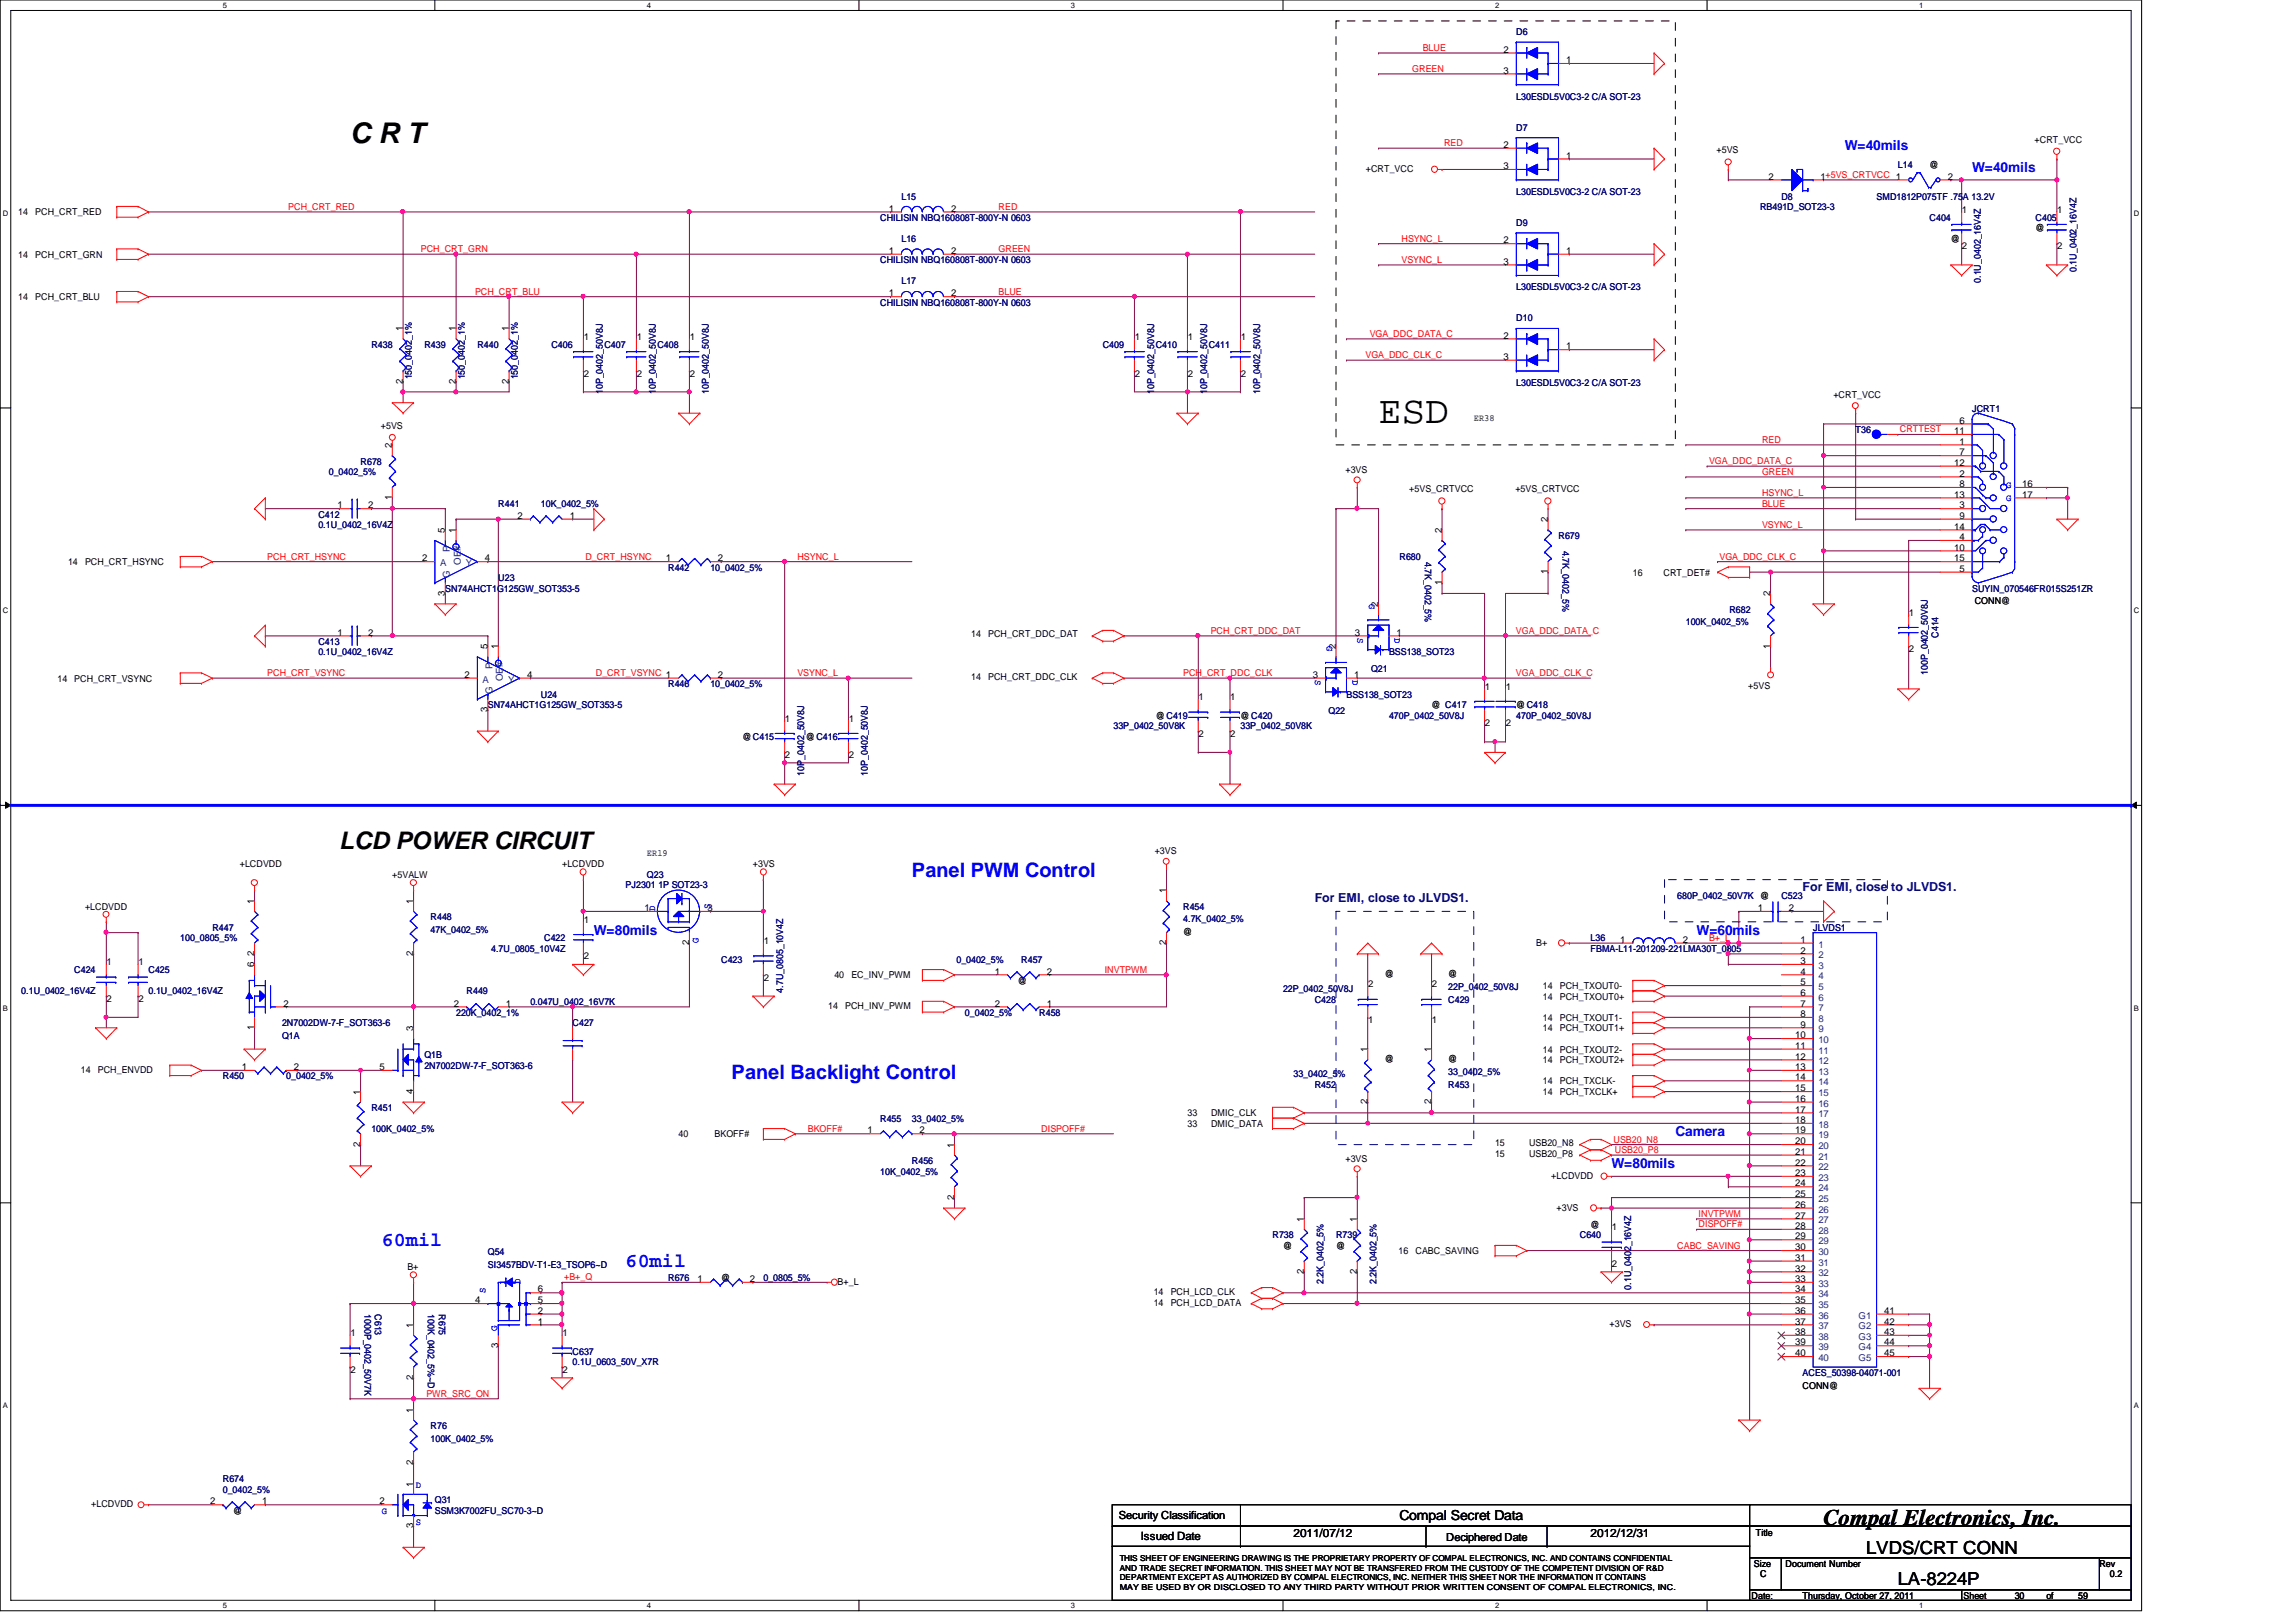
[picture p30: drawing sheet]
<svg xmlns="http://www.w3.org/2000/svg" width="297mm" height="210mm" viewBox="0 0 297 210" stroke-linecap="round" stroke-linejoin="round" font-family="sans-serif">
<defs><g id="words">
<text font-size="5" x="178.3" y="54.7">ESD</text>
<text font-size="3.7" x="45.3" y="18.5">C R T</text>
<text font-size="3.1" x="43.9" y="109.9">LCD POWER CIRCUIT</text>
<text font-size="2.9" x="235.9" y="197.4">Compal Electronics, Inc.</text>
<g font-size="2.6" fill="#00f">
<text x="118" y="113.5">Panel PWM Control</text>
<text x="94.7" y="139.6">Panel Backlight Control</text>
<text x="49.4" y="161.2">60mil</text>
<text x="80.9" y="164">60mil</text>
</g>
<g font-size="2.3">
<text x="241.4" y="201">LVDS/CRT CONN</text>
<text x="245.5" y="205.1">LA-8224P</text>
</g>
<g font-size="1.8" fill="#00f">
<text x="238.7" y="19.5">W=40mils</text>
<text x="255.1" y="22.2">W=40mils</text>
<text x="76.8" y="120.9">W=80mils</text>
<text x="219.5" y="120.9">W=60mils</text>
<text x="216.7" y="147">Camera</text>
<text x="208.5" y="151.1">W=80mils</text>
</g>
<text font-size="1.8" x="181.1" y="196.8">Compal Secret Data</text>
<g font-size="1.6" fill="#000080">
<text x="170.1" y="116.7">For EMI, close to JLVDS1.</text>
<text x="233.2" y="115.4">For EMI, close to JLVDS1.</text>
</g>
<g font-size="1.5">
<text x="147.6" y="199.3">Issued Date</text>
<text x="167.3" y="198.8">2011/07/12</text>
<text x="205.8" y="198.8">2012/12/31</text>
</g>
<g font-size="1.4">
<text x="144.7" y="196.6">Security Classification</text>
<text x="187.1" y="199.4">Deciphered Date</text>
</g>
<g font-size="1.2" fill="#000080">
<text x="196.2" y="4.6">D6</text>
<text x="196.2" y="16.9">D7</text>
<text x="196.2" y="12.9">L30ESDL5V0C3-2 C/A SOT-23</text>
<text x="245.5" y="21.7">L14</text>
<text x="113.9" y="28.6">CHILISIN NBQ160808T-800Y-N 0603</text>
<text x="116.6" y="25.8">L15</text>
<text x="196.2" y="25.3">L30ESDL5V0C3-2 C/A SOT-23</text>
<text x="196.2" y="29.3">D9</text>
<text x="227.7" y="27.2">RB491D_SOT23-3</text>
<text x="230.5" y="25.8">D8</text>
<text x="242.8" y="25.8">SMD1812P075TF .75A 13.2V</text>
<text x="249.6" y="28.6">C404</text>
<text x="263.4" y="28.6">C405</text>
<text x="113.9" y="34">CHILISIN NBQ160808T-800Y-N 0603</text>
<text x="116.6" y="31.3">L16</text>
<text x="268.6" y="35.2" transform="rotate(-90 268.6 35.2)">0.1U_0402_16V4Z</text>
<text x="113.9" y="39.5">CHILISIN NBQ160808T-800Y-N 0603</text>
<text x="116.6" y="36.8">L17</text>
<text x="196.2" y="41.6">D10</text>
<text x="196.2" y="37.6">L30ESDL5V0C3-2 C/A SOT-23</text>
<text x="256.3" y="36.6" transform="rotate(-90 256.3 36.6)">0.1U_0402_16V4Z</text>
<text x="48" y="45">R438</text>
<text x="54.9" y="45">R439</text>
<text x="61.8" y="45">R440</text>
<text x="71.3" y="45">C406</text>
<text x="78.2" y="45">C407</text>
<text x="85" y="45">C408</text>
<text x="142.7" y="45">C409</text>
<text x="149.5" y="45">C410</text>
<text x="156.4" y="45">C411</text>
<text x="53.3" y="49.1" transform="rotate(-90 53.3 49.1)">150_0402_1%</text>
<text x="60.2" y="49.1" transform="rotate(-90 60.2 49.1)">150_0402_1%</text>
<text x="67" y="49.1" transform="rotate(-90 67 49.1)">150_0402_1%</text>
<text x="78" y="51" transform="rotate(-90 78 51)">10P_0402_50V8J</text>
<text x="84.8" y="51" transform="rotate(-90 84.8 51)">10P_0402_50V8J</text>
<text x="91.7" y="51" transform="rotate(-90 91.7 51)">10P_0402_50V8J</text>
<text x="149.3" y="51" transform="rotate(-90 149.3 51)">10P_0402_50V8J</text>
<text x="156.2" y="51" transform="rotate(-90 156.2 51)">10P_0402_50V8J</text>
<text x="163" y="51" transform="rotate(-90 163 51)">10P_0402_50V8J</text>
<text x="196.2" y="50">L30ESDL5V0C3-2 C/A SOT-23</text>
<text x="255.1" y="53.3">JCRT1</text>
<text x="240.1" y="56">T36</text>
<text x="42.5" y="61.5">0_0402_5%</text>
<text x="46.6" y="60.1">R678</text>
<text x="64.5" y="65.6">R441</text>
<text x="70" y="65.6">10K_0402_5%</text>
<text x="41.2" y="67">C412</text>
<text x="41.2" y="68.3">0.1U_0402_16V4Z</text>
<text x="201.6" y="69.7">R679</text>
<text x="202.1" y="71.3" transform="rotate(90 202.1 71.3)">4.7K_0402_5%</text>
<text x="57.6" y="76.6">SN74AHCT1G125GW_SOT353-5</text>
<text x="64.5" y="75.2">U23</text>
<text x="86.4" y="73.8">R442</text>
<text x="91.9" y="73.8">10_0402_5%</text>
<text x="181.1" y="72.4">R680</text>
<text x="184.3" y="72.7" transform="rotate(90 184.3 72.7)">4.7K_0402_5%</text>
<text x="255.1" y="76.6">SUYIN_070546FR015S251ZR</text>
<text x="41.2" y="83.4">C413</text>
<text x="218.1" y="80.9">100K_0402_5%</text>
<text x="223.7" y="79.3">R682</text>
<text x="250.8" y="82.5" transform="rotate(-90 250.8 82.5)">C414</text>
<text x="41.2" y="84.8">0.1U_0402_16V4Z</text>
<text x="86.4" y="88.9">R446</text>
<text x="91.9" y="88.9">10_0402_5%</text>
<text x="177.4" y="87">Q21</text>
<text x="179.7" y="84.8">BSS138_SOT23</text>
<text x="249.4" y="87.3" transform="rotate(-90 249.4 87.3)">100P_0402_50V8J</text>
<text x="63.1" y="91.7">SN74AHCT1G125GW_SOT353-5</text>
<text x="70" y="90.3">U24</text>
<text x="144.1" y="94.4">33P_0402_50V8K</text>
<text x="160.5" y="94.4">33P_0402_50V8K</text>
<text x="171.9" y="92.5">Q22</text>
<text x="174.2" y="90.3">BSS138_SOT23</text>
<text x="179.7" y="93">470P_0402_50V8J</text>
<text x="196.2" y="93">470P_0402_50V8J</text>
<text x="104.1" y="100.4" transform="rotate(-90 104.1 100.4)">10P_0402_50V8J</text>
<text x="112.3" y="100.4" transform="rotate(-90 112.3 100.4)">10P_0402_50V8J</text>
<text x="83.7" y="113.6">Q23</text>
<text x="55.7" y="119.1">R448</text>
<text x="80.9" y="115">PJ2301 1P SOT23-3</text>
<text x="153.1" y="117.7">R454</text>
<text x="153.1" y="119.3">4.7K_0402_5%</text>
<text x="217" y="116.3">680P_0402_50V7K @</text>
<text x="230.5" y="116.3">C523</text>
<text x="9.6" y="125.9">C424</text>
<text x="19.2" y="125.9">C425</text>
<text x="23.3" y="121.8">100_0805_5%</text>
<text x="27.5" y="120.4">R447</text>
<text x="55.7" y="120.7">47K_0402_5%</text>
<text x="63.5" y="123.2">4.7U_0805_10V4Z</text>
<text x="70.4" y="121.8">C422</text>
<text x="93.3" y="124.6">C423</text>
<text x="123.7" y="124.6">0_0402_5%</text>
<text x="132.1" y="124.6">R457</text>
<text x="205.8" y="121.8">L36</text>
<text x="205.8" y="123.2">FBMA-L11-201209-221LMA30T_0805</text>
<text x="234.6" y="120.4">JLVDS1</text>
<text x="2.7" y="128.7">0.1U_0402_16V4Z</text>
<text x="19.2" y="128.7">0.1U_0402_16V4Z</text>
<text x="59" y="131.4">220K_0402_1%</text>
<text x="60.4" y="128.7">R449</text>
<text x="68.6" y="130">0.047U_0402_16V7K</text>
<text x="101.3" y="128.5" transform="rotate(-90 101.3 128.5)">4.7U_0805_10V4Z</text>
<text x="124.8" y="131.4">0_0402_5%</text>
<text x="134.4" y="131.4">R458</text>
<text x="166" y="128.4">22P_0402_50V8J</text>
<text x="170.1" y="129.8">C428</text>
<text x="187.4" y="129.8">C429</text>
<text x="187.4" y="128.1">22P_0402_50V8J</text>
<text x="36.5" y="134.5">Q1A</text>
<text x="36.5" y="132.8">2N7002DW-7-F_SOT363-6</text>
<text x="54.9" y="136.9">Q1B</text>
<text x="74.1" y="132.8">C427</text>
<text x="28.8" y="139.7">R450</text>
<text x="37" y="139.7">0_0402_5%</text>
<text x="48" y="143.8">R451</text>
<text x="54.9" y="138.3">2N7002DW-7-F_SOT363-6</text>
<text x="167.3" y="139.4">33_0402_5%</text>
<text x="170.1" y="140.8">R452</text>
<text x="187.4" y="140.8">R453</text>
<text x="187.4" y="139.1">33_0402_5%</text>
<text x="48" y="146.5">100K_0402_5%</text>
<text x="113.9" y="145.2">R455</text>
<text x="118" y="145.2">33_0402_5%</text>
<text x="113.9" y="152">10K_0402_5%</text>
<text x="118" y="150.6">R456</text>
<text x="164.6" y="160.2">R738</text>
<text x="172.8" y="160.2">R739</text>
<text x="204.4" y="160.2">C640</text>
<text x="63.1" y="162.4">Q54</text>
<text x="63.1" y="164.1">SI3457BDV-T1-E3_TSOP6~D</text>
<text x="86.4" y="165.7">R676</text>
<text x="98.8" y="165.7">0_0805_5%</text>
<text x="171.2" y="166.2" transform="rotate(-90 171.2 166.2)">2.2K_0402_5%</text>
<text x="178.1" y="166.2" transform="rotate(-90 178.1 166.2)">2.2K_0402_5%</text>
<text x="211" y="166.9" transform="rotate(-90 211 166.9)">0.1U_0402_16V4Z</text>
<text x="47.2" y="170.1" transform="rotate(90 47.2 170.1)">1000P_0402_50V7K</text>
<text x="48.5" y="170.1" transform="rotate(90 48.5 170.1)">C613</text>
<text x="55.4" y="170.1" transform="rotate(90 55.4 170.1)">100K_0402_5%~D</text>
<text x="56.8" y="170.1" transform="rotate(90 56.8 170.1)">R675</text>
<text x="74.1" y="175.3">C637</text>
<text x="74.1" y="176.7">0.1U_0603_50V_X7R</text>
<text x="233.2" y="178.1">ACES_50398-04071-001</text>
<text x="55.7" y="184.9">R76</text>
<text x="28.8" y="191.8">R674</text>
<text x="55.7" y="186.6">100K_0402_5%</text>
<text x="28.8" y="193.2">0_0402_5%</text>
<text x="56.3" y="194.5">Q31</text>
<text x="56.3" y="195.9">SSM3K7002FU_SC70-3~D</text>
</g>
<g font-size="1.2" fill="#f00">
<text x="182.7" y="9.3">GREEN</text>
<text x="184.1" y="6.6">BLUE</text>
<text x="186.8" y="18.9">RED</text>
<text x="37.3" y="27.2">PCH_CRT_RED</text>
<text x="129.2" y="27.2">RED</text>
<text x="54.4" y="32.6">PCH_CRT_GRN</text>
<text x="129.2" y="32.6">GREEN</text>
<text x="181.3" y="31.3">HSYNC_L</text>
<text x="181.3" y="34">VSYNC_L</text>
<text x="61.5" y="38.1">PCH_CRT_BLU</text>
<text x="129.2" y="38.1">BLUE</text>
<text x="176.7" y="46.4">VGA_DDC_CLK_C</text>
<text x="177.2" y="43.6">VGA_DDC_DATA_C</text>
<text x="228" y="57.3">RED</text>
<text x="245.8" y="56">CRTTEST</text>
<text x="221.1" y="60.1">VGA_DDC_DATA_C</text>
<text x="228" y="65.6">BLUE</text>
<text x="228" y="64.2">HSYNC_L</text>
<text x="228" y="61.5">GREEN</text>
<text x="228" y="68.3">VSYNC_L</text>
<text x="34.6" y="72.4">PCH_CRT_HSYNC</text>
<text x="75.7" y="72.4">D_CRT_HSYNC</text>
<text x="103.2" y="72.4">HSYNC_L</text>
<text x="222.5" y="72.4">VGA_DDC_CLK_C</text>
<text x="156.6" y="82">PCH_CRT_DDC_DAT</text>
<text x="196.1" y="82">VGA_DDC_DATA_C</text>
<text x="34.6" y="87.5">PCH_CRT_VSYNC</text>
<text x="77.1" y="87.5">D_CRT_VSYNC 1</text>
<text x="103.2" y="87.5">VSYNC_L</text>
<text x="153.1" y="87.5">PCH_CRT_DDC_CLK</text>
<text x="196.1" y="87.5">VGA_DDC_CLK_C</text>
<text x="142.9" y="125.9">INVTPWM</text>
<text x="221.1" y="121.8">B+_L</text>
<text x="104.5" y="146.5">BKOFF#</text>
<text x="134.7" y="146.5">DISPOFF#</text>
<text x="208.7" y="147.9">USB20_N8</text>
<text x="208.9" y="149.2">USB20_P8</text>
<text x="217" y="161.6">CABC_SAVING</text>
<text x="219.7" y="157.5">INVTPWM</text>
<text x="219.7" y="158.8">DISPOFF#</text>
<text x="73" y="165.7">+B+_Q</text>
<text x="55.2" y="180.8">PWR_SRC_ON</text>
</g>
<g font-size="1.2">
<text x="194.5" y="6.8">2</text>
<text x="194.5" y="9.5">3</text>
<text x="202.6" y="8.2">1</text>
<text x="176.7" y="22.3">+CRT_VCC</text>
<text x="194.5" y="19.1">2</text>
<text x="194.5" y="21.9">3</text>
<text x="202.6" y="20.5">1</text>
<text x="222.1" y="19.8">+5VS</text>
<text x="228.8" y="23.2">2</text>
<text x="235.5" y="23.2">1+5VS_CRTVCC 1</text>
<text x="249.6" y="21.7">@</text>
<text x="252" y="23.2">2</text>
<text x="263.2" y="18.5">+CRT_VCC</text>
<text x="2.4" y="27.9">14</text>
<text x="4.6" y="27.9">PCH_CRT_RED</text>
<text x="115" y="27.4">1</text>
<text x="123.1" y="27.4">2</text>
<text x="253.8" y="27.6">1</text>
<text x="263.4" y="29.9">@</text>
<text x="266.1" y="27.6">1</text>
<text x="2.4" y="33.4">14</text>
<text x="4.6" y="33.4">PCH_CRT_GRN</text>
<text x="115" y="32.9">1</text>
<text x="123.1" y="32.9">2</text>
<text x="194.5" y="31.5">2</text>
<text x="194.5" y="34.2">3</text>
<text x="202.6" y="32.9">1</text>
<text x="252.4" y="31.3">@</text>
<text x="253.8" y="32.3">2</text>
<text x="266.1" y="32.3">2</text>
<text x="2.4" y="38.9">14</text>
<text x="4.6" y="38.9">PCH_CRT_BLU</text>
<text x="115" y="38.4">1</text>
<text x="123.1" y="38.4">2</text>
<text x="52.1" y="42.9" transform="rotate(-90 52.1 42.9)">1</text>
<text x="59" y="42.9" transform="rotate(-90 59 42.9)">1</text>
<text x="65.8" y="42.9" transform="rotate(-90 65.8 42.9)">1</text>
<text x="75.5" y="44">1</text>
<text x="82.4" y="44">1</text>
<text x="89.2" y="44">1</text>
<text x="146.8" y="44">1</text>
<text x="153.7" y="44">1</text>
<text x="160.5" y="44">1</text>
<text x="194.5" y="43.8">2</text>
<text x="194.5" y="46.6">3</text>
<text x="202.6" y="45.2">1</text>
<text x="52.1" y="49.7" transform="rotate(-90 52.1 49.7)">2</text>
<text x="59" y="49.7" transform="rotate(-90 59 49.7)">2</text>
<text x="65.8" y="49.7" transform="rotate(-90 65.8 49.7)">2</text>
<text x="75.5" y="48.7">2</text>
<text x="82.4" y="48.7">2</text>
<text x="89.2" y="48.7">2</text>
<text x="146.8" y="48.7">2</text>
<text x="153.7" y="48.7">2</text>
<text x="160.5" y="48.7">2</text>
<text x="237.2" y="51.5">+CRT_VCC</text>
<text x="49.3" y="55.5">+5VS</text>
<text x="50.7" y="58" transform="rotate(-90 50.7 58)">2</text>
<text x="190.7" y="54.5">ER38</text>
<text x="252.8" y="56.2">11</text>
<text x="253.5" y="54.8">6</text>
<text x="253.5" y="57.5">1</text>
<text x="253.5" y="58.9">7</text>
<text x="43.6" y="65.8">1</text>
<text x="47.6" y="65.8">2</text>
<text x="50.7" y="64.7" transform="rotate(-90 50.7 64.7)">1</text>
<text x="174.1" y="61.2">+3VS</text>
<text x="182.3" y="63.7">+5VS_CRTVCC</text>
<text x="196" y="63.7">+5VS_CRTVCC</text>
<text x="252.8" y="60.3">12</text>
<text x="252.8" y="64.4">13</text>
<text x="253.5" y="61.7">2</text>
<text x="253.5" y="63">8</text>
<text x="253.5" y="65.8">3</text>
<text x="261.6" y="63">16</text>
<text x="261.6" y="64.4">17</text>
<text x="57.6" y="69" transform="rotate(-90 57.6 69)">5</text>
<text x="59" y="69" transform="rotate(-90 59 69)">1</text>
<text x="67" y="67.1">2</text>
<text x="73.7" y="67.1">1</text>
<text x="186.5" y="69" transform="rotate(-90 186.5 69)">2</text>
<text x="200.2" y="67.6" transform="rotate(-90 200.2 67.6)">2</text>
<text x="252.8" y="68.5">14</text>
<text x="252.8" y="71.2">10</text>
<text x="253.5" y="67.1">9</text>
<text x="253.5" y="69.9">4</text>
<text x="8.8" y="73.2">14</text>
<text x="11" y="73.2">PCH_CRT_HSYNC</text>
<text x="54.6" y="72.6">2</text>
<text x="57.6" y="77.1" transform="rotate(-90 57.6 77.1)">3</text>
<text x="62.7" y="72.6">4</text>
<text x="86.1" y="72.6">1</text>
<text x="92.9" y="72.6">2</text>
<text x="186.5" y="75.7" transform="rotate(-90 186.5 75.7)">1</text>
<text x="200.2" y="74.3" transform="rotate(-90 200.2 74.3)">1</text>
<text x="211.2" y="74.5">16</text>
<text x="215.2" y="74.5">CRT_DET#</text>
<text x="229" y="77.2" transform="rotate(-90 229 77.2)">2</text>
<text x="252.8" y="72.6">15</text>
<text x="253.5" y="74">5</text>
<text x="43.6" y="82.3">1</text>
<text x="47.6" y="82.3">2</text>
<text x="125.6" y="82.5">14</text>
<text x="127.8" y="82.5">PCH_CRT_DDC_DAT</text>
<text x="175.3" y="82.3">3</text>
<text x="178.3" y="78.6" transform="rotate(-90 178.3 78.6)">2</text>
<text x="180.7" y="82.3">1</text>
<text x="229" y="83.9" transform="rotate(-90 229 83.9)">1</text>
<text x="247" y="79.7">1</text>
<text x="255.5" y="78.2">CONN@</text>
<text x="7.4" y="88.2">14</text>
<text x="9.6" y="88.2">PCH_CRT_VSYNC</text>
<text x="60.1" y="87.7">2</text>
<text x="63.1" y="84" transform="rotate(-90 63.1 84)">5</text>
<text x="64.4" y="84" transform="rotate(-90 64.4 84)">1</text>
<text x="68.2" y="87.7">4</text>
<text x="92.9" y="87.7">2</text>
<text x="125.6" y="88">14</text>
<text x="127.8" y="88">PCH_CRT_DDC_CLK</text>
<text x="169.8" y="87.7">3</text>
<text x="172.8" y="84" transform="rotate(-90 172.8 84)">2</text>
<text x="175.2" y="87.7">1</text>
<text x="192.1" y="89.3">1</text>
<text x="194.8" y="89.3">1</text>
<text x="226.2" y="89.2">+5VS</text>
<text x="247" y="84.4">2</text>
<text x="63.1" y="92.2" transform="rotate(-90 63.1 92.2)">3</text>
<text x="96.1" y="95.8">@C415</text>
<text x="101.6" y="93.4">1</text>
<text x="104.3" y="95.8">@C416</text>
<text x="109.8" y="93.4">1</text>
<text x="149.5" y="93">@ C419</text>
<text x="155.1" y="90.6">1</text>
<text x="155.1" y="95.4">2</text>
<text x="159.2" y="90.6">1</text>
<text x="159.2" y="95.4">2</text>
<text x="160.5" y="93">@ C420</text>
<text x="185.2" y="91.7">@ C417</text>
<text x="192.1" y="94">2</text>
<text x="194.8" y="94">2</text>
<text x="196.2" y="91.7">@C418</text>
<text x="101.6" y="98.1">2</text>
<text x="109.8" y="98.1">2</text>
<text x="31" y="112.2">+LCDVDD</text>
<text x="50.8" y="113.6">+5VALW</text>
<text x="72.7" y="112.2">+LCDVDD</text>
<text x="83.7" y="110.7">ER19</text>
<text x="97.4" y="112.2">+3VS</text>
<text x="149.4" y="110.6">+3VS</text>
<text x="11" y="117.7">+LCDVDD</text>
<text x="32.9" y="117" transform="rotate(-90 32.9 117)">1</text>
<text x="53.5" y="117" transform="rotate(-90 53.5 117)">1</text>
<text x="75.5" y="119.5">1</text>
<text x="83.4" y="117.9">1</text>
<text x="91.5" y="117.9">3</text>
<text x="150.9" y="115.6" transform="rotate(-90 150.9 115.6)">1</text>
<text x="227.4" y="117.9">1</text>
<text x="231.4" y="117.9">2</text>
<text x="13.8" y="124.9">1</text>
<text x="17.9" y="124.9">1</text>
<text x="32.9" y="125.2" transform="rotate(-90 32.9 125.2)">6</text>
<text x="32.9" y="123.7" transform="rotate(-90 32.9 123.7)">2</text>
<text x="53.5" y="123.7" transform="rotate(-90 53.5 123.7)">2</text>
<text x="75.5" y="124.2">2</text>
<text x="89.2" y="122.3" transform="rotate(-90 89.2 122.3)">2</text>
<text x="98.8" y="122.2">1</text>
<text x="150.9" y="122.3" transform="rotate(-90 150.9 122.3)">2</text>
<text x="153.1" y="121">@</text>
<text x="198.8" y="122.4">B+</text>
<text x="209.6" y="122">1</text>
<text x="217.7" y="122">2</text>
<text x="232.9" y="122">1</text>
<text x="232.9" y="123.4">2</text>
<text x="232.9" y="124.8">3</text>
<text x="13.8" y="129.7">2</text>
<text x="17.9" y="129.7">2</text>
<text x="36.7" y="130.3">2</text>
<text x="58.7" y="130.3">2</text>
<text x="65.4" y="130.3">1</text>
<text x="98.8" y="126.9">2</text>
<text x="107.1" y="130.6">14</text>
<text x="107.9" y="126.6">40</text>
<text x="109.3" y="130.6">PCH_INV_PWM</text>
<text x="110.1" y="126.6">EC_INV_PWM</text>
<text x="128.7" y="130.3">2</text>
<text x="128.7" y="126.1">1</text>
<text x="131.7" y="127.3">@</text>
<text x="135.4" y="130.3">1</text>
<text x="135.4" y="126.1">2</text>
<text x="177" y="127.7">2</text>
<text x="179.2" y="126.5">@</text>
<text x="185.2" y="127.7">2</text>
<text x="187.4" y="126.5">@</text>
<text x="199.6" y="129.4">14</text>
<text x="199.6" y="128">14</text>
<text x="201.8" y="129.4">PCH_TXOUT0+</text>
<text x="201.8" y="128">PCH_TXOUT0-</text>
<text x="232.9" y="126.1">4</text>
<text x="232.9" y="127.5">5</text>
<text x="232.9" y="128.9">6</text>
<text x="232.9" y="130.3">7</text>
<text x="232.9" y="131.6">8</text>
<text x="32.9" y="133.3" transform="rotate(-90 32.9 133.3)">1</text>
<text x="53.5" y="133.4" transform="rotate(-90 53.5 133.4)">3</text>
<text x="176.9" y="136.2" transform="rotate(-90 176.9 136.2)">1</text>
<text x="177" y="132.4">1</text>
<text x="179.2" y="137.5">@</text>
<text x="185.2" y="136.2" transform="rotate(-90 185.2 136.2)">1</text>
<text x="185.2" y="132.4">1</text>
<text x="187.4" y="137.5">@</text>
<text x="199.6" y="132.1">14</text>
<text x="199.6" y="133.5">14</text>
<text x="199.6" y="137.6">14</text>
<text x="199.6" y="136.2">14</text>
<text x="201.8" y="132.1">PCH_TXOUT1-</text>
<text x="201.8" y="133.5">PCH_TXOUT1+</text>
<text x="201.8" y="137.6">PCH_TXOUT2+</text>
<text x="201.8" y="136.2">PCH_TXOUT2-</text>
<text x="232.2" y="134.4">10</text>
<text x="232.2" y="135.7">11</text>
<text x="232.2" y="137.1">12</text>
<text x="232.9" y="133">9</text>
<text x="10.5" y="138.9">14</text>
<text x="12.7" y="138.9">PCH_ENVDD</text>
<text x="31.3" y="138.5">1</text>
<text x="38" y="138.5">2</text>
<text x="46.6" y="141.6" transform="rotate(-90 46.6 141.6)">1</text>
<text x="49.1" y="138.5">5</text>
<text x="53.5" y="141.5" transform="rotate(-90 53.5 141.5)">4</text>
<text x="176.9" y="142.9" transform="rotate(-90 176.9 142.9)">2</text>
<text x="185.2" y="142.9" transform="rotate(-90 185.2 142.9)">2</text>
<text x="199.6" y="141.7">14</text>
<text x="199.6" y="140.3">14</text>
<text x="201.8" y="141.7">PCH_TXCLK+</text>
<text x="201.8" y="140.3">PCH_TXCLK-</text>
<text x="232.2" y="138.5">13</text>
<text x="232.2" y="139.8">14</text>
<text x="232.2" y="141.2">15</text>
<text x="232.2" y="142.6">16</text>
<text x="232.2" y="144">17</text>
<text x="46.6" y="148.4" transform="rotate(-90 46.6 148.4)">2</text>
<text x="87.8" y="147.2">40</text>
<text x="92.5" y="147.2">BKOFF#</text>
<text x="112.2" y="146.7">1</text>
<text x="119" y="146.7">2</text>
<text x="123.4" y="148.5" transform="rotate(-90 123.4 148.5)">1</text>
<text x="153.6" y="144.4">33</text>
<text x="153.6" y="145.8">33</text>
<text x="156.7" y="144.4">DMIC_CLK</text>
<text x="156.7" y="145.8">DMIC_DATA</text>
<text x="193.4" y="148.3">15</text>
<text x="193.4" y="149.7">15</text>
<text x="197.8" y="148.3">USB20_N8</text>
<text x="197.8" y="149.7">USB20_P8</text>
<text x="232.2" y="145.3">18</text>
<text x="232.2" y="146.7">19</text>
<text x="232.2" y="148.1">20</text>
<text x="232.2" y="149.4">21</text>
<text x="123.4" y="155.2" transform="rotate(-90 123.4 155.2)">2</text>
<text x="174.1" y="150.4">+3VS</text>
<text x="200.7" y="152.6">+LCDVDD</text>
<text x="232.2" y="150.8">22</text>
<text x="232.2" y="152.2">23</text>
<text x="232.2" y="153.5">24</text>
<text x="232.2" y="154.9">25</text>
<text x="166" y="161.6">@</text>
<text x="168.7" y="158.1" transform="rotate(-90 168.7 158.1)">1</text>
<text x="172.8" y="161.6">@</text>
<text x="175.6" y="158.1" transform="rotate(-90 175.6 158.1)">1</text>
<text x="201.4" y="156.7">+3VS</text>
<text x="205.8" y="158.9">@</text>
<text x="208.5" y="159.2">1</text>
<text x="232.2" y="156.3">26</text>
<text x="232.2" y="157.7">27</text>
<text x="232.2" y="159">28</text>
<text x="232.2" y="160.4">29</text>
<text x="232.2" y="161.8">30</text>
<text x="52.7" y="164.3">B+</text>
<text x="69.6" y="167.3">6</text>
<text x="90.3" y="165.9">1</text>
<text x="93.3" y="165.7">@</text>
<text x="97" y="165.9">2</text>
<text x="108.4" y="166.3">B+_L</text>
<text x="149.3" y="167.6">14</text>
<text x="151.5" y="167.6">PCH_LCD_CLK</text>
<text x="168.7" y="164.8" transform="rotate(-90 168.7 164.8)">2</text>
<text x="175.6" y="164.8" transform="rotate(-90 175.6 164.8)">2</text>
<text x="180.9" y="162.3">16</text>
<text x="183.1" y="162.3">CABC_SAVING</text>
<text x="208.5" y="164">2</text>
<text x="232.2" y="163.2">31</text>
<text x="232.2" y="164.5">32</text>
<text x="232.2" y="165.9">33</text>
<text x="232.2" y="167.3">34</text>
<text x="45.3" y="172.9">1</text>
<text x="53.5" y="171.8" transform="rotate(-90 53.5 171.8)">1</text>
<text x="61.5" y="168.7">4</text>
<text x="69.6" y="170">2</text>
<text x="69.6" y="168.7">5</text>
<text x="69.6" y="171.4">1</text>
<text x="72.8" y="172.9">1</text>
<text x="149.3" y="169">14</text>
<text x="151.5" y="169">PCH_LCD_DATA</text>
<text x="208.2" y="171.7">+3VS</text>
<text x="232.2" y="168.7">35</text>
<text x="232.2" y="170">36</text>
<text x="232.2" y="171.4">37</text>
<text x="232.2" y="172.8">38</text>
<text x="243.8" y="170">41</text>
<text x="243.8" y="171.4">42</text>
<text x="243.8" y="172.8">43</text>
<text x="45.3" y="177.7">2</text>
<text x="53.5" y="178.6" transform="rotate(-90 53.5 178.6)">2</text>
<text x="64.4" y="174.5" transform="rotate(-90 64.4 174.5)">3</text>
<text x="72.8" y="177.7">2</text>
<text x="232.2" y="174.1">39</text>
<text x="232.2" y="175.5">40</text>
<text x="233.2" y="179.7">CONN@</text>
<text x="243.8" y="174.1">44</text>
<text x="243.8" y="175.5">45</text>
<text x="53.5" y="182.8" transform="rotate(-90 53.5 182.8)">1</text>
<text x="53.5" y="189.5" transform="rotate(-90 53.5 189.5)">2</text>
<text x="11.8" y="195.1">+LCDVDD</text>
<text x="27.2" y="194.7">2</text>
<text x="30.2" y="195.9">@</text>
<text x="33.9" y="194.7">1</text>
<text x="49.1" y="194.7">2</text>
<text x="53.5" y="197.8" transform="rotate(-90 53.5 197.8)">3</text>
<text x="53.5" y="192.4" transform="rotate(-90 53.5 192.4)">1</text>
<text x="226.9" y="202.7">Size</text>
<text x="227.2" y="198.8">Title</text>
<text x="231" y="202.7">Document Number</text>
<text x="271.6" y="202.7">Rev</text>
<text x="226.6" y="206.9">Date:</text>
<text x="227.7" y="204.1">C</text>
<text x="233.2" y="206.9">Thursday, October 27, 2011</text>
<text x="254" y="206.9">Sheet</text>
<text x="260.6" y="206.9">30</text>
<text x="264.7" y="206.9">of</text>
<text x="268.9" y="206.9">59</text>
<text x="273" y="204.1">0.2</text>
</g>
<g font-size="1.2" fill="#00f">
<text x="259.5" y="63.1">G</text>
<text x="259.5" y="64.9">G</text>
<text x="171.7" y="83.7" transform="rotate(90 171.7 83.7)">G</text>
<text x="175.6" y="82.5" transform="rotate(90 175.6 82.5)">S</text>
<text x="177.1" y="78.1" transform="rotate(90 177.1 78.1)">G</text>
<text x="180.4" y="82.5" transform="rotate(90 180.4 82.5)">D</text>
<text x="170.1" y="88.1" transform="rotate(90 170.1 88.1)">S</text>
<text x="175" y="88.1" transform="rotate(90 175 88.1)">D</text>
<text x="84.7" y="117.9" transform="rotate(-90 84.7 117.9)">D</text>
<text x="91.9" y="117.7" transform="rotate(-90 91.9 117.7)">S</text>
<text x="90.4" y="122" transform="rotate(-90 90.4 122)">G</text>
<text x="62.8" y="167.3" transform="rotate(-90 62.8 167.3)">S</text>
<text x="67.3" y="166.2" transform="rotate(-90 67.3 166.2)">D</text>
<text x="64.3" y="172.3" transform="rotate(-90 64.3 172.3)">G</text>
<text x="49.4" y="195.9">G</text>
<text x="53.8" y="192.6">D</text>
<text x="53.8" y="197.4">S</text>
</g>
<g font-size="1.2" fill="#004080">
<text x="58.2" y="71.5" transform="rotate(-90 58.2 71.5)">P</text>
<text x="56.9" y="73.3">A</text>
<text x="58.2" y="74.8" transform="rotate(-90 58.2 74.8)">G</text>
<text x="59.6" y="73.1" transform="rotate(-90 59.6 73.1)">OE#</text>
<text x="60.3" y="73.3">Y</text>
<text x="62.4" y="88.3">A</text>
<text x="63.7" y="89.8" transform="rotate(-90 63.7 89.8)">G</text>
<text x="63.7" y="86.5" transform="rotate(-90 63.7 86.5)">P</text>
<text x="65.1" y="88.2" transform="rotate(-90 65.1 88.2)">OE#</text>
<text x="65.7" y="88.3">Y</text>
<text x="235.2" y="122.6">1</text>
<text x="235.2" y="124">2</text>
<text x="235.2" y="125.4">3</text>
<text x="235.2" y="126.7">4</text>
<text x="235.2" y="128.1">5</text>
<text x="235.2" y="129.5">6</text>
<text x="235.2" y="130.9">7</text>
<text x="235.2" y="132.2">8</text>
<text x="235.2" y="133.6">9</text>
<text x="235.2" y="135">10</text>
<text x="235.2" y="136.4">11</text>
<text x="235.2" y="137.8">12</text>
<text x="235.2" y="139.1">13</text>
<text x="235.2" y="140.5">14</text>
<text x="235.2" y="141.9">15</text>
<text x="235.2" y="143.2">16</text>
<text x="235.2" y="144.6">17</text>
<text x="235.2" y="146">18</text>
<text x="235.2" y="147.3">19</text>
<text x="235.2" y="148.7">20</text>
<text x="235.2" y="150.1">21</text>
<text x="235.2" y="151.5">22</text>
<text x="235.2" y="152.8">23</text>
<text x="235.2" y="154.2">24</text>
<text x="235.2" y="155.6">25</text>
<text x="235.2" y="156.9">26</text>
<text x="235.2" y="158.3">27</text>
<text x="235.2" y="159.7">28</text>
<text x="235.2" y="161">29</text>
<text x="235.2" y="162.4">30</text>
<text x="235.2" y="163.8">31</text>
<text x="235.2" y="165.2">32</text>
<text x="235.2" y="166.5">33</text>
<text x="235.2" y="167.9">34</text>
<text x="235.2" y="169.3">35</text>
<text x="235.2" y="170.6">36</text>
<text x="235.2" y="172">37</text>
<text x="235.2" y="173.4">38</text>
<text x="240.5" y="170.6">G1</text>
<text x="240.5" y="172">G2</text>
<text x="240.5" y="173.4">G3</text>
<text x="235.2" y="174.8">39</text>
<text x="235.2" y="176.1">40</text>
<text x="240.5" y="174.8">G4</text>
<text x="240.5" y="176.1">G5</text>
</g>
<g font-size="1.1">
<text x="144.9" y="202">THIS SHEET OF ENGINEERING DRAWING IS THE PROPRIETARY PROPERTY OF COMPAL ELECTRONICS, INC. AND CONTAINS CONFIDENTIAL</text>
<text x="144.9" y="203.2">AND TRADE SECRET INFORMATION. THIS SHEET MAY NOT BE TRANSFERED FROM THE CUSTODY OF THE COMPETENT DIVISION OF R&amp;D</text>
<text x="144.9" y="205.7">MAY BE USED BY OR DISCLOSED TO ANY THIRD PARTY WITHOUT PRIOR WRITTEN CONSENT OF COMPAL ELECTRONICS, INC.</text>
<text x="144.9" y="204.5">DEPARTMENT EXCEPT AS AUTHORIZED BY COMPAL ELECTRONICS, INC. NEITHER THIS SHEET NOR THE INFORMATION IT CONTAINS</text>
</g>
<g font-size="1">
<text x="28.8" y="1">5</text>
<text x="83.7" y="1">4</text>
<text x="138.6" y="1">3</text>
<text x="193.4" y="1">2</text>
<text x="248.3" y="1">1</text>
<text x=".4" y="27.9">D</text>
<text x="276.1" y="27.9">D</text>
<text x=".4" y="79.4">C</text>
<text x="276.1" y="79.4">C</text>
<text x=".4" y="130.8">B</text>
<text x="276.1" y="130.8">B</text>
<text x=".4" y="182.2">A</text>
<text x="276.1" y="182.2">A</text>
<text x="28.8" y="208.1">5</text>
<text x="83.7" y="208.1">4</text>
<text x="138.6" y="208.1">3</text>
<text x="193.4" y="208.1">2</text>
<text x="248.3" y="208.1">1</text>
</g>
</g></defs>
<path d="M0 0h277.1v208.4h-277.1zM1.4 1.4h274.3v205.7h-274.3z" fill="none" stroke="#000" stroke-width=".13"/>
<g fill="#fff">
<path d="M28.8 .1h.6v1.1h-.6z"/>
<path d="M28.8 207.2h.6v1.1h-.6z"/>
</g>
<path d="M56.3 0v1.4M56.3 207.1v1.3" fill="none" stroke="#000" stroke-width=".13"/>
<g fill="#fff">
<path d="M83.7 .1h.5v1.1h-.5z"/>
<path d="M83.7 207.2h.5v1.1h-.5z"/>
</g>
<path d="M111.1 0v1.4M111.1 207.1v1.3" fill="none" stroke="#000" stroke-width=".13"/>
<g fill="#fff">
<path d="M138.6 .1h.5v1.1h-.5z"/>
<path d="M138.6 207.2h.5v1.1h-.5z"/>
</g>
<path d="M166 0v1.4M166 207.1v1.3" fill="none" stroke="#000" stroke-width=".13"/>
<g fill="#fff">
<path d="M193.4 .1h.6v1.1h-.6z"/>
<path d="M193.4 207.2h.6v1.1h-.6z"/>
</g>
<path d="M220.8 0v1.4M220.8 207.1v1.3" fill="none" stroke="#000" stroke-width=".13"/>
<g fill="#fff">
<path d="M248.3 .1h.5v1.1h-.5z"/>
<path d="M248.3 207.2h.5v1.1h-.5z"/>
<path d="M.4 27.1h.7v1.1h-.7z"/>
<path d="M276.1 27.1h.7v1.1h-.7z"/>
<path d="M.4 78.5h.7v1.1h-.7z"/>
<path d="M276.1 78.5h.7v1.1h-.7z"/>
</g>
<path d="M0 52.8h1.4M275.7 52.8h1.4" fill="none" stroke="#000" stroke-width=".13"/>
<g fill="#fff">
<path d="M.4 129.9h.6v1.1h-.6z"/>
<path d="M276.1 129.9h.6v1.1h-.6z"/>
</g>
<path d="M0 104.2h1.4M.7 103.8l.7 .4-.7 .4zM275.7 104.2l.7-.4v.8zM275.7 104.2h1.4" fill="none" stroke="#000" stroke-width=".13"/>
<path d="M.7 103.8l.7 .4-.7 .4zM275.7 104.2l.7-.4v.8z" fill="#000"/>
<g fill="#fff">
<path d="M.4 181.4h.6v1.1h-.6z"/>
<path d="M276.1 181.4h.6v1.1h-.6z"/>
</g>
<path d="M0 155.7h1.4M275.7 155.7h1.4" fill="none" stroke="#000" stroke-width=".13"/>
<g fill="none" stroke="#800040" stroke-width=".13">
<path d="M223.6 21.9h.1M223.6 23.3h.1M223.6 23.3h5.5M223.6 21.9v1.4M235.9 23.3h.1M235.9 23.3h9.6M252.4 23.3h.1M252.4 23.3h1.4M253.8 31.5h.1M253.8 31.5v2.8M266.1 31.5h.1M266.1 23.3h.1"/>
<path d="M266.1 23.3v4.1M266.1 31.5v2.8M222.2 72.7h.1M222.2 72.7h28.8M246.9 79.5h.1M246.9 69.9h.1M246.9 69.9v9.6M246.9 69.9h4.1M13.8 119.3h.1M13.8 119.3v1.4M32.9 115.2h.1M32.9 115.2v1.4"/>
<path d="M53.5 115.2h.1M53.5 115.2v1.4M75.5 117.9h.1M75.5 117.9h8.2M98.8 117.9h.1M98.8 117.9v4.1M32.9 133h.1M32.9 123.4h.1M32.9 123.4v1.4M32.9 133v2.8M37 130.3h.1M37 130.3h16.5"/>
<path d="M46.6 138.5h.1M46.6 138.5h2.8M53.5 123.4h.1M53.5 130.3h.1M53.5 123.4v9.6M74.1 130.3h.1M74.1 137.2h.1M74.1 130.3v2.7M74.1 137.2v5.4M75.5 123.4h.1M75.5 123.4v1.4M89.2 122h.1"/>
<path d="M89.2 122v8.3M98.8 126.2h.1M98.8 126.2v2.7M53.5 141.3h.1M53.5 141.3v1.3"/>
</g>
<circle cx="53.5" cy="130.3" r=".26" fill="#f0f"/>
<circle cx="53.5" cy="130.3" r=".26" fill="none" stroke="#f0f" stroke-width=".13"/>
<path d="M53.5 130.3h.1M53.5 130.3h5.5M65.9 130.3h.1M65.9 130.3h23.3M74.1 130.3h.1" fill="none" stroke="#800040" stroke-width=".13"/>
<circle cx="74.1" cy="130.3" r=".26" fill="#f0f"/>
<circle cx="74.1" cy="130.3" r=".26" fill="none" stroke="#f0f" stroke-width=".13"/>
<g fill="none" stroke="#800040" stroke-width=".13">
<path d="M178.3 6.9h.1M178.3 9.6h.1M178.3 19.2h.1M178.3 6.9h16.5M178.3 9.6h16.5M178.3 19.2h16.5M203 8.2h.1M203 8.2h11M178.3 31.5h.1M178.3 34.3h.1M178.3 31.5h16.5M178.3 34.3h16.5"/>
<path d="M186.6 21.9h.1M186.6 21.9h8.2M203 32.9h.1M203 20.6h.1M203 32.9h11M203 20.6h11M174.2 43.9h.1M174.2 46.6h.1M174.2 43.9h20.6M174.2 46.6h20.6M203 45.3h.1M203 45.3h11"/>
<path d="M246.9 83.7h.1M246.9 83.7v5.5M98.8 113.8h.1M98.8 113.8v4.1M13.8 120.7h.1M13.8 120.7v4.1M13.8 120.7h4.1"/>
</g>
<circle cx="13.7" cy="120.7" r=".26" fill="#f0f"/>
<circle cx="13.7" cy="120.7" r=".26" fill="none" stroke="#f0f" stroke-width=".13"/>
<path d="M75.5 117.9h.1M75.5 117.9v1.4" fill="none" stroke="#800040" stroke-width=".13"/>
<circle cx="75.4" cy="117.9" r=".25" fill="#f0f"/>
<circle cx="75.4" cy="117.9" r=".25" fill="none" stroke="#f0f" stroke-width=".13"/>
<path d="M91.9 117.9h.1M91.9 117.9h6.9M17.9 120.7h.1M17.9 120.7v4.1" fill="none" stroke="#800040" stroke-width=".13"/>
<circle cx="98.8" cy="117.9" r=".25" fill="#f0f"/>
<circle cx="98.8" cy="117.9" r=".25" fill="none" stroke="#f0f" stroke-width=".13"/>
<g fill="none" stroke="#800040" stroke-width=".13">
<path d="M266.1 20.6h.1M266.1 20.6v2.7M235.9 54.9h.1M235.9 54.9h15.1M218.1 65.8h.1M218.1 68.6h.1M218.1 64.4h.1M218.1 65.8h32.9M218.1 68.6h32.9M218.1 64.4h32.9M235.9 63.1h.1M235.9 71.3h.1"/>
<path d="M235.9 63.1h15.1M235.9 71.3h15.1M240.1 67.2h.1M240.1 67.2h10.9M75.5 113.8h.1M75.5 113.8v4.1M13.8 131.7h.1M13.8 131.7v1.3"/>
</g>
<circle cx="235.9" cy="71.3" r=".26" fill="#f0f"/>
<circle cx="235.9" cy="71.3" r=".26" fill="none" stroke="#f0f" stroke-width=".13"/>
<path d="M253.8 23.3h.1M253.8 23.3h12.3M240.1 53.5h.1M240.1 53.5v13.7M218.1 61.7h.1M218.1 61.7h32.9M264.7 64.4h.1M264.7 64.4h2.8" fill="none" stroke="#800040" stroke-width=".13"/>
<circle cx="266.1" cy="23.3" r=".26" fill="#f0f"/>
<circle cx="266.1" cy="23.3" r=".26" fill="none" stroke="#f0f" stroke-width=".13"/>
<circle cx="253.7" cy="23.3" r=".26" fill="#f0f"/>
<circle cx="253.7" cy="23.3" r=".26" fill="none" stroke="#f0f" stroke-width=".13"/>
<g fill="none" stroke="#800040" stroke-width=".13">
<path d="M253.8 23.3h.1M253.8 23.3v4.1M218.1 57.6h.1M218.1 57.6h32.9M235.9 59h.1M235.9 59h15.1M245.5 56.2h.1M245.5 56.2h5.5M220.8 60.3h.1M220.8 60.3h30.2M46.6 138.5h.1M46.6 138.5v2.8"/>
<path d="M46.6 148.1h.1M46.6 148.1v2.8"/>
</g>
<circle cx="46.7" cy="138.5" r=".25" fill="#f0f"/>
<circle cx="46.7" cy="138.5" r=".25" fill="none" stroke="#f0f" stroke-width=".13"/>
<path d="M75.5 38.4h39.7M115.2 38.4h.1M26.1 138.5h.1M26.1 138.5h5.5M38.4 138.5h.1M38.4 138.5h8.2" fill="none" stroke="#800040" stroke-width=".13"/>
<circle cx="75.4" cy="38.4" r=".26" fill="#f0f"/>
<circle cx="75.4" cy="38.4" r=".26" fill="none" stroke="#f0f" stroke-width=".13"/>
<path d="M52.2 27.4h.1M52.2 27.4h37M89.2 27.4h.1M89.2 27.4v16.5" fill="none" stroke="#800040" stroke-width=".13"/>
<circle cx="52.1" cy="27.4" r=".26" fill="#f0f"/>
<circle cx="52.1" cy="27.4" r=".26" fill="none" stroke="#f0f" stroke-width=".13"/>
<path d="M89.2 27.4h26M115.2 27.4h.1M123.5 32.9h.1M123.5 32.9h30.1M146.8 38.4h.1M146.8 38.4v5.5M160.5 27.4h.1M160.5 27.4v16.5" fill="none" stroke="#800040" stroke-width=".13"/>
<circle cx="89.1" cy="27.4" r=".26" fill="#f0f"/>
<circle cx="89.1" cy="27.4" r=".26" fill="none" stroke="#f0f" stroke-width=".13"/>
<path d="M59 32.9h.1M59 32.9v9.6M65.9 38.4h.1M65.9 38.4h9.6M65.9 38.4v4.1M75.5 38.4h.1M75.5 38.4v5.5" fill="none" stroke="#800040" stroke-width=".13"/>
<circle cx="65.8" cy="38.4" r=".26" fill="#f0f"/>
<circle cx="65.8" cy="38.4" r=".26" fill="none" stroke="#f0f" stroke-width=".13"/>
<path d="M52.2 27.4h.1M52.2 27.4v15.1M160.5 27.4h.1M160.5 27.4h9.6" fill="none" stroke="#800040" stroke-width=".13"/>
<circle cx="160.5" cy="27.4" r=".26" fill="#f0f"/>
<circle cx="160.5" cy="27.4" r=".26" fill="none" stroke="#f0f" stroke-width=".13"/>
<path d="M82.3 32.9h.1M82.3 32.9h32.9M52.2 50.7h.1M52.2 50.7v1.4M59 49.4h.1M59 49.4v1.3M65.9 49.4h.1M65.9 49.4v1.3" fill="none" stroke="#800040" stroke-width=".13"/>
<circle cx="82.3" cy="32.9" r=".26" fill="#f0f"/>
<circle cx="82.3" cy="32.9" r=".26" fill="none" stroke="#f0f" stroke-width=".13"/>
<path d="M146.8 38.4h.1M146.8 38.4h23.3M153.6 32.9h.1M153.6 32.9h16.5M75.5 48h.1M75.5 48v2.7M89.2 50.7h.1M89.2 50.7v2.8" fill="none" stroke="#800040" stroke-width=".13"/>
<circle cx="146.8" cy="38.4" r=".26" fill="#f0f"/>
<circle cx="146.8" cy="38.4" r=".26" fill="none" stroke="#f0f" stroke-width=".13"/>
<path d="M153.6 32.9h.1M153.6 32.9v11M153.6 50.7h6.9M160.5 50.7h.1" fill="none" stroke="#800040" stroke-width=".13"/>
<circle cx="153.6" cy="32.9" r=".26" fill="#f0f"/>
<circle cx="153.6" cy="32.9" r=".26" fill="none" stroke="#f0f" stroke-width=".13"/>
<path d="M19.2 38.4h.1M19.2 38.4h46.7M59 32.9h.1M59 32.9h23.3M82.3 32.9h.1M82.3 32.9v11" fill="none" stroke="#800040" stroke-width=".13"/>
<circle cx="59" cy="32.9" r=".26" fill="#f0f"/>
<circle cx="59" cy="32.9" r=".26" fill="none" stroke="#f0f" stroke-width=".13"/>
<path d="M19.2 32.9h.1M19.2 27.4h.1M19.2 32.9h39.8M19.2 27.4h33M50.8 65.8h.1M50.8 65.8v16.5" fill="none" stroke="#800040" stroke-width=".13"/>
<circle cx="50.8" cy="65.8" r=".26" fill="#f0f"/>
<circle cx="50.8" cy="65.8" r=".26" fill="none" stroke="#f0f" stroke-width=".13"/>
<path d="M27.5 72.7h.1M27.5 72.7h27.4M101.5 72.7h.1M101.5 72.7v20.6M50.8 82.3h.1M50.8 82.3h12.3M109.8 87.8h.1M109.8 87.8v5.5" fill="none" stroke="#800040" stroke-width=".13"/>
<circle cx="101.5" cy="72.6" r=".26" fill="#f0f"/>
<circle cx="101.5" cy="72.6" r=".26" fill="none" stroke="#f0f" stroke-width=".13"/>
<path d="M93.3 72.7h.1M93.3 72.7h8.2M93.3 87.8h.1M93.3 87.8h24.7M109.8 87.8h.1" fill="none" stroke="#800040" stroke-width=".13"/>
<circle cx="109.7" cy="87.8" r=".26" fill="#f0f"/>
<circle cx="109.7" cy="87.8" r=".26" fill="none" stroke="#f0f" stroke-width=".13"/>
<path d="M48 82.3h.1M48 82.3h2.8M101.5 97.4h.1M101.5 97.4v1.3" fill="none" stroke="#800040" stroke-width=".13"/>
<circle cx="50.8" cy="82.3" r=".26" fill="#f0f"/>
<circle cx="50.8" cy="82.3" r=".26" fill="none" stroke="#f0f" stroke-width=".13"/>
<path d="M57.6 76.8h.1M57.6 65.8h.1M57.6 65.8v2.8M57.6 76.8v1.3M64.5 67.2h.1M64.5 67.2h2.7M63.1 91.9h.1M63.1 82.3h.1M63.1 82.3v1.4M63.1 91.9v2.7" fill="none" stroke="#800040" stroke-width=".13"/>
<circle cx="64.5" cy="67.2" r=".26" fill="#f0f"/>
<circle cx="64.5" cy="67.2" r=".26" fill="none" stroke="#f0f" stroke-width=".13"/>
<g fill="none" stroke="#800040" stroke-width=".13">
<path d="M59 67.2h.1M59 67.2v1.4M59 67.2h5.5M63.1 72.7h.1M63.1 72.7h23.3M64.5 67.2h.1M64.5 67.2v16.5M74.1 67.2h.1M74.1 67.2h2.7M101.5 72.7h.1M101.5 72.7h16.5M27.5 87.8h.1"/>
<path d="M27.5 87.8h32.9M34.3 82.3h.1M34.3 82.3h9.6M68.6 87.8h.1M68.6 87.8h17.8M145.4 87.8h.1M145.4 87.8h13.7"/>
</g>
<path d="M158.9 87.6l.2-.1 .2 .1v.3l-.2 .1-.2-.1z" fill-rule="evenodd" fill="#f0f"/>
<path d="M158.9 87.6l.2-.1 .2 .1v.3l-.2 .1-.2-.1z" fill="none" stroke="#f0f" stroke-width=".13"/>
<path d="M175.6 63.1h.1M175.6 63.1v2.7" fill="none" stroke="#800040" stroke-width=".13"/>
<circle cx="175.6" cy="65.8" r=".26" fill="#f0f"/>
<circle cx="175.6" cy="65.8" r=".26" fill="none" stroke="#f0f" stroke-width=".13"/>
<path d="M172.8 65.8h.1M172.8 65.8h2.8M155 82.3h.1M155 82.3h20.6M194.8 82.3h.1M194.8 82.3h11" fill="none" stroke="#800040" stroke-width=".13"/>
<circle cx="194.8" cy="82.3" r=".26" fill="#f0f"/>
<circle cx="194.8" cy="82.3" r=".26" fill="none" stroke="#f0f" stroke-width=".13"/>
<g fill="none" stroke="#800040" stroke-width=".13">
<path d="M145.4 82.3h.1M145.4 82.3h9.6M155 82.3h.1M155 82.3v8.2M159.1 87.8h.1M159.1 87.8h11M159.1 87.8v2.7M181.1 82.3h.1M181.1 82.3h13.7M192.1 93.3h.1M192.1 93.3v2.7M194.8 82.3h.1"/>
<path d="M194.8 82.3v6.9"/>
</g>
<circle cx="155" cy="82.3" r=".26" fill="#f0f"/>
<circle cx="155" cy="82.3" r=".26" fill="none" stroke="#f0f" stroke-width=".13"/>
<g fill="none" stroke="#800040" stroke-width=".13">
<path d="M172.8 65.8h.1M172.8 65.8v17.9M175.6 65.8h.1M175.6 65.8h2.7M178.3 65.8h.1M178.3 65.8v12.3M159.1 94.6h.1M159.1 94.6v2.8M102.9 146.7h.1M102.9 146.7h9.6M123.5 146.7h.1M123.5 155h.1"/>
<path d="M123.5 146.7h20.6M123.5 146.7v1.4M123.5 155v1.3"/>
</g>
<circle cx="123.4" cy="146.7" r=".26" fill="#f0f"/>
<circle cx="123.4" cy="146.7" r=".26" fill="none" stroke="#f0f" stroke-width=".13"/>
<path d="M135.8 130.3h.1M135.8 126.2h.1M135.8 130.3h15.1M135.8 126.2h15.1M119.3 146.7h.1M119.3 146.7h4.2" fill="none" stroke="#800040" stroke-width=".13"/>
<circle cx="150.9" cy="126.2" r=".26" fill="#f0f"/>
<circle cx="150.9" cy="126.2" r=".26" fill="none" stroke="#f0f" stroke-width=".13"/>
<g fill="none" stroke="#800040" stroke-width=".13">
<path d="M123.5 27.4h.1M123.5 38.4h.1M123.5 27.4h37M123.5 38.4h23.3M229.1 74h.1M229.1 74h21.9M150.9 112.4h.1M150.9 112.4v2.8M123.5 130.3h.1M123.5 126.2h.1M123.5 130.3h5.4M123.5 126.2h5.4"/>
<path d="M150.9 126.2h.1M150.9 122h.1M150.9 122v8.3"/>
</g>
<circle cx="229.1" cy="74" r=".26" fill="#f0f"/>
<circle cx="229.1" cy="74" r=".26" fill="none" stroke="#f0f" stroke-width=".13"/>
<path d="M175.6 87.8h.1M175.6 87.8h16.5" fill="none" stroke="#800040" stroke-width=".13"/>
<circle cx="192" cy="87.8" r=".26" fill="#f0f"/>
<circle cx="192" cy="87.8" r=".26" fill="none" stroke="#f0f" stroke-width=".13"/>
<g fill="none" stroke="#800040" stroke-width=".13">
<path d="M192.1 76.8h.1M192.1 76.8v12.4M192.1 87.8h.1M192.1 87.8h13.7M176.9 123.4h.1M176.9 131.7h.1M176.9 123.4v4.2M176.9 131.7v4.1M185.2 123.4h.1M185.2 131.7h.1M185.2 123.4v4.2M185.2 131.7v4.1"/>
<path d="M223.6 124.8h.1M223.6 123.4h.1M223.6 124.8h6.9M223.6 123.4v1.4M249.6 175.6h.1M249.6 175.6v4.1"/>
</g>
<circle cx="223.6" cy="123.4" r=".26" fill="#f0f"/>
<circle cx="223.6" cy="123.4" r=".26" fill="none" stroke="#f0f" stroke-width=".13"/>
<path d="M208.5 156.3h.1M208.5 156.3v2.8M208.5 156.3h22M219.5 157.7h.1M219.5 159.1h.1M219.5 157.7h11M219.5 159.1h11M208.5 163.2h.1M208.5 163.2v1.4" fill="none" stroke="#800040" stroke-width=".13"/>
<circle cx="208.5" cy="156.3" r=".26" fill="#f0f"/>
<circle cx="208.5" cy="156.3" r=".26" fill="none" stroke="#f0f" stroke-width=".13"/>
<path d="M215.3 128.9h.1M215.3 127.6h.1M215.3 128.9h15.2M215.3 127.6h15.2M207.1 156.3h.1M207.1 156.3h1.4M226.4 160.4h.1M226.4 160.4v2.8" fill="none" stroke="#800040" stroke-width=".13"/>
<circle cx="226.3" cy="160.4" r=".26" fill="#f0f"/>
<circle cx="226.3" cy="160.4" r=".26" fill="none" stroke="#f0f" stroke-width=".13"/>
<path d="M226.4 164.6h.1M226.4 164.6v1.3" fill="none" stroke="#800040" stroke-width=".13"/>
<circle cx="226.3" cy="164.6" r=".26" fill="#f0f"/>
<circle cx="226.3" cy="164.6" r=".26" fill="none" stroke="#f0f" stroke-width=".13"/>
<g fill="none" stroke="#800040" stroke-width=".13">
<path d="M231.8 117.9h.1M231.8 117.9h4.1M215.3 135.8h.1M215.3 133h.1M215.3 131.7h.1M215.3 137.2h.1M215.3 139.9h.1M215.3 135.8h15.2M215.3 133h15.2M215.3 131.7h15.2M215.3 137.2h15.2M215.3 139.9h15.2"/>
<path d="M168.7 155h.1M168.7 155v2.7M185.2 144h.1M185.2 144h45.3M208.5 155h.1M208.5 152.2h.1M208.5 149.5h.1M208.5 155h22M208.5 155v1.3M208.5 152.2h15.1M208.5 149.5h22M215.3 141.3h.1"/>
<path d="M215.3 141.3h15.2M166 167.3h.1M166 168.7h.1M166 167.3h2.7M166 168.7h9.6M249.6 170.1h.1M249.6 170.1v1.3"/>
</g>
<circle cx="185.2" cy="144" r=".26" fill="#f0f"/>
<circle cx="185.2" cy="144" r=".26" fill="none" stroke="#f0f" stroke-width=".13"/>
<path d="M226.4 134.4h.1M226.4 134.4h4.1M175.6 155h.1M175.6 155v2.7M168.7 164.6h.1M168.7 167.3h.1M168.7 164.6v2.7M168.7 167.3h61.8M175.6 164.6h.1M175.6 164.6v4.1" fill="none" stroke="#800040" stroke-width=".13"/>
<circle cx="168.7" cy="167.3" r=".26" fill="#f0f"/>
<circle cx="168.7" cy="167.3" r=".26" fill="none" stroke="#f0f" stroke-width=".13"/>
<path d="M175.6 168.7h.1M175.6 168.7h54.9" fill="none" stroke="#800040" stroke-width=".13"/>
<circle cx="175.6" cy="168.7" r=".26" fill="#f0f"/>
<circle cx="175.6" cy="168.7" r=".26" fill="none" stroke="#f0f" stroke-width=".13"/>
<path d="M225 117.9h.1M225 117.9h2.7M225 117.9v4.1M203 122h.1M203 122h6.9M218.1 122h.1M218.1 122h5.5M223.6 122h.1M223.6 122v1.4M225 122h.1M225 122h5.5" fill="none" stroke="#800040" stroke-width=".13"/>
<circle cx="225" cy="122" r=".26" fill="#f0f"/>
<circle cx="225" cy="122" r=".26" fill="none" stroke="#f0f" stroke-width=".13"/>
<path d="M168.7 155h.1M168.7 155h6.9" fill="none" stroke="#800040" stroke-width=".13"/>
<circle cx="175.6" cy="154.9" r=".26" fill="#f0f"/>
<circle cx="175.6" cy="154.9" r=".26" fill="none" stroke="#f0f" stroke-width=".13"/>
<path d="M226.4 142.6h.1M226.4 142.6v4.1M246.9 172.8h.1M246.9 172.8h2.7" fill="none" stroke="#800040" stroke-width=".13"/>
<circle cx="226.3" cy="142.6" r=".26" fill="#f0f"/>
<circle cx="226.3" cy="142.6" r=".26" fill="none" stroke="#f0f" stroke-width=".13"/>
<path d="M223.6 123.4h.1M223.6 123.4h6.9M175.6 152.2h.1M175.6 152.2v2.8M223.6 153.6h.1M223.6 152.2h.1M223.6 153.6h6.9M223.6 152.2h6.9" fill="none" stroke="#800040" stroke-width=".13"/>
<circle cx="223.6" cy="152.2" r=".25" fill="#f0f"/>
<circle cx="223.6" cy="152.2" r=".25" fill="none" stroke="#f0f" stroke-width=".13"/>
<path d="M223.6 122h.1M223.6 122h1.4M223.6 152.2h.1M223.6 152.2v1.4M197.5 161.8h.1M197.5 161.8h33" fill="none" stroke="#800040" stroke-width=".13"/>
<circle cx="223.6" cy="122" r=".26" fill="#f0f"/>
<circle cx="223.6" cy="122" r=".26" fill="none" stroke="#f0f" stroke-width=".13"/>
<path d="M226.4 150.9h.1M226.4 150.9v9.5" fill="none" stroke="#800040" stroke-width=".13"/>
<circle cx="226.3" cy="150.8" r=".26" fill="#f0f"/>
<circle cx="226.3" cy="150.8" r=".26" fill="none" stroke="#f0f" stroke-width=".13"/>
<path d="M146.8 50.7h6.8M153.6 50.7h.1M226.4 163.2h.1M226.4 163.2h4.1" fill="none" stroke="#800040" stroke-width=".13"/>
<circle cx="153.6" cy="50.7" r=".26" fill="#f0f"/>
<circle cx="153.6" cy="50.7" r=".26" fill="none" stroke="#f0f" stroke-width=".13"/>
<path d="M52.2 50.7h.1M52.2 50.7h6.8M226.4 150.9h.1M226.4 150.9h4.1" fill="none" stroke="#800040" stroke-width=".13"/>
<circle cx="52.1" cy="50.7" r=".26" fill="#f0f"/>
<circle cx="52.1" cy="50.7" r=".26" fill="none" stroke="#f0f" stroke-width=".13"/>
<path d="M192.1 96h.1M192.1 96h1.3M246.9 171.4h.1M246.9 171.4h2.7" fill="none" stroke="#800040" stroke-width=".13"/>
<path d="M193.2 95.8l.2-.1 .2 .1-.1 .3-.1 .1-.2-.1z" fill-rule="evenodd" fill="#f0f"/>
<path d="M193.2 95.8l.2-.1 .2 .1-.1 .3-.1 .1-.2-.1z" fill="none" stroke="#f0f" stroke-width=".13"/>
<path d="M168.7 144h.1M185.2 142.6h.1M185.2 142.6v1.4h-16.5M226.4 146.7h.1M226.4 146.7v4.2" fill="none" stroke="#800040" stroke-width=".13"/>
<circle cx="226.3" cy="146.7" r=".26" fill="#f0f"/>
<circle cx="226.3" cy="146.7" r=".26" fill="none" stroke="#f0f" stroke-width=".13"/>
<path d="M155 97.4h.1M155 97.4h4.1M168.7 145.4h.1M168.7 145.4h8.2" fill="none" stroke="#800040" stroke-width=".13"/>
<path d="M158.9 97.2h.4v.1v.2l-.2 .1-.2-.1z" fill-rule="evenodd" fill="#f0f"/>
<path d="M158.9 97.2h.4v.1v.2l-.2 .1-.2-.1z" fill="none" stroke="#f0f" stroke-width=".13"/>
<path d="M267.5 63.1h.1M267.5 64.4h.1M267.5 63.1v4.1" fill="none" stroke="#800040" stroke-width=".13"/>
<circle cx="267.5" cy="64.4" r=".26" fill="#f0f"/>
<circle cx="267.5" cy="64.4" r=".26" fill="none" stroke="#f0f" stroke-width=".13"/>
<path d="M101.5 98.7h.1M101.5 98.7h8.3" fill="none" stroke="#800040" stroke-width=".13"/>
<circle cx="101.5" cy="98.7" r=".26" fill="#f0f"/>
<circle cx="101.5" cy="98.7" r=".26" fill="none" stroke="#f0f" stroke-width=".13"/>
<path d="M226.4 138.5h.1M226.4 138.5v4.1" fill="none" stroke="#800040" stroke-width=".13"/>
<circle cx="226.3" cy="138.5" r=".25" fill="#f0f"/>
<circle cx="226.3" cy="138.5" r=".25" fill="none" stroke="#f0f" stroke-width=".13"/>
<path d="M82.3 48h.1M82.3 50.7h.1M82.3 48v2.7M82.3 50.7h6.9M264.7 63.1h.1M264.7 63.1h2.8M226.4 165.9h.1M226.4 165.9h4.1" fill="none" stroke="#800040" stroke-width=".13"/>
<circle cx="89.1" cy="50.7" r=".26" fill="#f0f"/>
<circle cx="89.1" cy="50.7" r=".26" fill="none" stroke="#f0f" stroke-width=".13"/>
<circle cx="82.3" cy="50.7" r=".26" fill="#f0f"/>
<circle cx="82.3" cy="50.7" r=".26" fill="none" stroke="#f0f" stroke-width=".13"/>
<path d="M101.5 98.7h.1M101.5 98.7v2.8M155 94.6h.1M155 94.6v2.8M226.4 138.5h.1M226.4 138.5h4.1M226.4 142.6h.1M226.4 146.7h.1M226.4 142.6h4.1M226.4 146.7h4.1M226.4 163.2h.1M226.4 163.2v1.4" fill="none" stroke="#800040" stroke-width=".13"/>
<circle cx="226.3" cy="163.2" r=".26" fill="#f0f"/>
<circle cx="226.3" cy="163.2" r=".26" fill="none" stroke="#f0f" stroke-width=".13"/>
<path d="M249.6 174.2h.1M249.6 174.2v1.4" fill="none" stroke="#800040" stroke-width=".13"/>
<circle cx="249.6" cy="174.2" r=".26" fill="#f0f"/>
<circle cx="249.6" cy="174.2" r=".26" fill="none" stroke="#f0f" stroke-width=".13"/>
<path d="M13.8 131.7h.1M13.8 131.7h4.1" fill="none" stroke="#800040" stroke-width=".13"/>
<circle cx="13.7" cy="131.6" r=".25" fill="#f0f"/>
<circle cx="13.7" cy="131.6" r=".25" fill="none" stroke="#f0f" stroke-width=".13"/>
<path d="M249.6 171.4h.1M249.6 171.4v1.4" fill="none" stroke="#800040" stroke-width=".13"/>
<circle cx="249.6" cy="171.4" r=".26" fill="#f0f"/>
<circle cx="249.6" cy="171.4" r=".26" fill="none" stroke="#f0f" stroke-width=".13"/>
<path d="M159.1 97.4h.1M159.1 97.4v4.1M176.9 145.4h.1M176.9 145.4h53.6" fill="none" stroke="#800040" stroke-width=".13"/>
<circle cx="177" cy="145.3" r=".25" fill="#f0f"/>
<circle cx="177" cy="145.3" r=".25" fill="none" stroke="#f0f" stroke-width=".13"/>
<path d="M160.5 48h.1M160.5 48v2.7M226.4 134.4h.1M226.4 134.4v4.1M226.4 160.4h.1M226.4 160.4h4.1M246.9 174.2h.1M246.9 174.2h2.7" fill="none" stroke="#800040" stroke-width=".13"/>
<circle cx="226.3" cy="134.4" r=".26" fill="#f0f"/>
<circle cx="226.3" cy="134.4" r=".26" fill="none" stroke="#f0f" stroke-width=".13"/>
<path d="M193.4 96h.1M193.4 96h1.4M226.4 170.1h.1M226.4 170.1v13.7" fill="none" stroke="#800040" stroke-width=".13"/>
<circle cx="226.3" cy="170.1" r=".26" fill="#f0f"/>
<circle cx="226.3" cy="170.1" r=".26" fill="none" stroke="#f0f" stroke-width=".13"/>
<path d="M235.9 59h.1M235.9 59v4.1" fill="none" stroke="#800040" stroke-width=".13"/>
<circle cx="235.9" cy="58.9" r=".26" fill="#f0f"/>
<circle cx="235.9" cy="58.9" r=".26" fill="none" stroke="#f0f" stroke-width=".13"/>
<path d="M146.8 48h.1M146.8 48v2.7M235.9 63.1h.1M235.9 63.1v8.2" fill="none" stroke="#800040" stroke-width=".13"/>
<circle cx="235.9" cy="63" r=".25" fill="#f0f"/>
<circle cx="235.9" cy="63" r=".25" fill="none" stroke="#f0f" stroke-width=".13"/>
<g fill="none" stroke="#800040" stroke-width=".13">
<path d="M59 50.7h.1M59 50.7h6.9M75.5 50.7h.1M75.5 50.7h6.8M89.2 48h.1M89.2 48v2.7M153.6 48h.1M153.6 50.7h.1M153.6 48v5.5M235.9 54.9h.1M235.9 54.9v4.1M109.8 97.4h.1"/>
<path d="M109.8 97.4v1.3M193.4 96h.1M193.4 96v1.4M194.8 93.3h.1M194.8 93.3v2.7M13.8 128.9h.1M13.8 128.9v2.8M176.9 142.6h.1M176.9 142.6v2.8M246.9 170.1h.1M246.9 170.1h2.7"/>
</g>
<circle cx="59" cy="50.7" r=".26" fill="#f0f"/>
<circle cx="59" cy="50.7" r=".26" fill="none" stroke="#f0f" stroke-width=".13"/>
<path d="M52.2 49.4h.1M52.2 49.4v1.3M208.5 148.1h.1M208.5 148.1h22M246.9 175.6h.1M246.9 175.6h2.7" fill="none" stroke="#800040" stroke-width=".13"/>
<circle cx="249.6" cy="175.5" r=".26" fill="#f0f"/>
<circle cx="249.6" cy="175.5" r=".26" fill="none" stroke="#f0f" stroke-width=".13"/>
<path d="M235.9 71.3h.1M235.9 71.3v6.8M17.9 128.9h.1M17.9 128.9v2.8M226.4 130.3h.1M226.4 130.3h4.1M226.4 130.3v4.1M226.4 164.6h.1M226.4 164.6h4.1M249.6 172.8h.1M249.6 172.8v1.4" fill="none" stroke="#800040" stroke-width=".13"/>
<circle cx="249.6" cy="172.8" r=".25" fill="#f0f"/>
<circle cx="249.6" cy="172.8" r=".25" fill="none" stroke="#f0f" stroke-width=".13"/>
<path d="M45.3 168.7h.1M45.3 168.7h8.2M70 171.4h.1M70 171.4h2.7M72.7 167.3h.1M72.7 167.3v1.4M45.3 181h.1M45.3 181h8.2" fill="none" stroke="#800040" stroke-width=".13"/>
<circle cx="72.7" cy="167.3" r=".26" fill="#f0f"/>
<circle cx="72.7" cy="167.3" r=".26" fill="none" stroke="#f0f" stroke-width=".13"/>
<path d="M72.7 170.1h.1M72.7 170.1v1.3" fill="none" stroke="#800040" stroke-width=".13"/>
<circle cx="72.7" cy="170.1" r=".26" fill="#f0f"/>
<circle cx="72.7" cy="170.1" r=".26" fill="none" stroke="#f0f" stroke-width=".13"/>
<path d="M72.7 171.4h.1M72.7 171.4v1.4" fill="none" stroke="#800040" stroke-width=".13"/>
<circle cx="72.7" cy="171.4" r=".26" fill="#f0f"/>
<circle cx="72.7" cy="171.4" r=".26" fill="none" stroke="#f0f" stroke-width=".13"/>
<g fill="none" stroke="#800040" stroke-width=".13">
<path d="M45.3 168.7h.1M45.3 168.7v4.1M53.5 178.3h.1M53.5 168.7h.1M53.5 168.7v2.7M53.5 178.3v4.1M72.7 176.9h.1M72.7 165.9h.1M72.7 165.9v1.4M72.7 176.9v1.4M19.2 194.7h.1M19.2 194.7h8.3"/>
<path d="M34.3 194.7h.1M34.3 194.7h15.1M53.5 189.3h.1M53.5 181h.1M53.5 189.3v2.7"/>
</g>
<circle cx="53.5" cy="181" r=".26" fill="#f0f"/>
<circle cx="53.5" cy="181" r=".26" fill="none" stroke="#f0f" stroke-width=".13"/>
<path d="M70 168.7h.1M70 170.1h.1M70 167.3h.1M70 168.7h2.7M70 170.1h2.7M70 167.3h2.7" fill="none" stroke="#800040" stroke-width=".13"/>
<circle cx="72.7" cy="167.3" r=".26" fill="#f0f"/>
<circle cx="72.7" cy="167.3" r=".26" fill="none" stroke="#f0f" stroke-width=".13"/>
<path d="M97.4 165.9h.1M97.4 165.9h9.6M53.5 181h.1M53.5 181h11" fill="none" stroke="#800040" stroke-width=".13"/>
<circle cx="53.5" cy="181" r=".26" fill="#f0f"/>
<circle cx="53.5" cy="181" r=".26" fill="none" stroke="#f0f" stroke-width=".13"/>
<path d="M53.5 165.9h.1M53.5 165.9v2.8M64.5 174.2h.1M64.5 174.2v6.8M72.7 168.7h.1M72.7 168.7v1.4" fill="none" stroke="#800040" stroke-width=".13"/>
<circle cx="72.7" cy="168.7" r=".26" fill="#f0f"/>
<circle cx="72.7" cy="168.7" r=".26" fill="none" stroke="#f0f" stroke-width=".13"/>
<path d="M45.3 176.9h.1M45.3 176.9v4.1M53.5 168.7h.1M53.5 168.7h8.3M72.7 165.9h.1M72.7 165.9h17.8" fill="none" stroke="#800040" stroke-width=".13"/>
<circle cx="53.5" cy="168.7" r=".26" fill="#f0f"/>
<circle cx="53.5" cy="168.7" r=".26" fill="none" stroke="#f0f" stroke-width=".13"/>
<g fill="none" stroke="#800040" stroke-width=".13">
<path d="M34.3 65.8h9.6M43.9 65.8h.1M48 65.8h.1M48 65.8h9.6M50.8 65.8h.1M50.8 64.4v1.4M186.6 65.8h.1M186.6 75.4h.1M186.6 76.8h.1M186.6 65.8v2.8M186.6 75.4v1.4M186.6 76.8h5.5"/>
<path d="M194.8 76.8h.1M194.8 76.8v5.5M194.8 76.8h5.5M200.3 74h.1M200.3 76.8h.1M200.3 67.2h.1M200.3 65.8v1.4M200.3 74v2.8M226.4 74h.1M226.4 74h2.7M229.1 74h.1M229.1 74v2.8"/>
<path d="M229.1 86.4h.1M229.1 83.7v2.7M214 171.4h.1M214 171.4h16.5M226.4 170.1h.1M226.4 165.9h.1M226.4 170.1h4.1M226.4 165.9v4.2M53.5 197.5h.1M53.5 197.5v2.7"/>
</g>
<circle cx="226.3" cy="165.9" r=".25" fill="#f0f"/>
<circle cx="226.3" cy="165.9" r=".25" fill="none" stroke="#f0f" stroke-width=".13"/>
<g fill="none" stroke="#f00" stroke-width=".13">
<path d="M214 6.9h.1M214 9.6h.1M214 19.2h.1M214 6.9v2.7M214 19.2v2.7M214 6.9l1.3 1.3M214 19.2l1.3 1.4M215.3 8.2h.1M215.3 8.2l-1.3 1.4M15.1 26.7h.1M15.1 28.1h.1M15.1 37.7h.1"/>
<path d="M15.1 39.1h.1M15.1 32.2h.1M15.1 33.6h.1M15.1 26.7h2.8M15.1 26.7v1.4M15.1 32.2v1.4M15.1 37.7v1.4M15.1 28.1h2.8M15.1 37.7h2.8M15.1 39.1h2.8M15.1 32.2h2.8M15.1 33.6h2.8"/>
<path d="M17.9 26.7h.1M17.9 28.1h.1M17.9 37.7h.1M17.9 39.1h.1M17.9 32.2h.1M17.9 33.6h.1M17.9 26.7l1.3 .7M17.9 37.7l1.3 .7M17.9 32.2l1.3 .7M19.2 27.4h.1M19.2 38.4h.1M19.2 32.9h.1"/>
<path d="M19.2 27.4l-1.3 .7M19.2 38.4l-1.3 .7M19.2 32.9l-1.3 .7M186 21.9h.6M186.6 21.9h.1M214 31.5h.1M214 34.3h.1M214 21.9h.1M214 31.5v2.8M214 31.5l1.3 1.4M215.3 32.9h.1M215.3 20.6h.1"/>
<path d="M215.3 32.9l-1.3 1.4M215.3 20.6l-1.3 1.3M223.6 21.9h.1M223.6 21.4v.5M252.4 34.3h.1M252.4 34.3h2.7M252.4 34.3l1.4 1.3M253.8 35.6h.1M255.1 34.3h.1M255.1 34.3l-1.3 1.3M264.7 34.3h.1M264.7 34.3h2.8"/>
<path d="M264.7 34.3l1.4 1.3M266.1 20.6h.1M266.1 35.6h.1M266.1 20v.6M267.5 34.3h.1M267.5 34.3l-1.4 1.3M50.8 52.1h.1M50.8 57.6h.1M50.8 52.1h2.7M50.8 52.1l1.4 1.4M50.8 57v.6M52.2 53.5h.1"/>
<path d="M53.5 52.1h.1M53.5 52.1l-1.3 1.4M87.8 53.5h.1M87.8 53.5h2.7M87.8 53.5l1.4 1.4M89.2 54.9h.1M90.5 53.5h.1M90.5 53.5l-1.3 1.4M152.3 53.5h.1M152.3 53.5h2.7M152.3 53.5l1.3 1.4M153.6 54.9h.1"/>
<path d="M155 53.5h.1M155 53.5l-1.4 1.4M214 43.9h.1M214 46.6h.1M214 43.9v2.7M214 43.9l1.3 1.4M215.3 45.3h.1M215.3 45.3l-1.3 1.3M240.1 53.5h.1M240.1 52.9v.6M23.3 73.4h.1M23.3 72h.1"/>
<path d="M23.3 72h2.8M23.3 73.4h2.8M23.3 72v1.4M26.1 72h.1M26.1 73.4h.1M26.1 72l1.4 .7M27.5 72.7h.1M27.5 72.7l-1.4 .7M32.9 65.8h.1M32.9 65.8l1.4 1.4M34.3 67.2h.1M34.3 64.4h.1"/>
<path d="M34.3 64.4v2.8M34.3 64.4l-1.4 1.4M56.3 78.1h.1M56.3 78.1h2.7M56.3 78.1l1.3 1.4M57.6 79.5h.1M59 78.1h.1M59 78.1l-1.4 1.4M76.8 65.8h.1M76.8 68.6h.1M76.8 65.8v2.8M76.8 65.8l1.4 1.4"/>
<path d="M78.2 67.2h.1M78.2 67.2l-1.4 1.4M175.6 63.1h.1M175.6 62.5v.6M186.6 65.8h.1M186.6 65.3v.5M200.3 65.8h.1M200.3 65.3v.5M222.2 74h.1M222.2 74l1.4 .7M223.6 73.4h.1M223.6 74.7h.1"/>
<path d="M223.6 73.4h2.8M223.6 73.4l-1.4 .6M223.6 74.7h2.8M226.4 74.7h.1M226.4 73.4h.1M226.4 73.4v1.3M234.6 78.1h.1M234.6 78.1h2.7M234.6 78.1l1.3 1.4M235.9 79.5h.1M237.3 78.1h.1M237.3 78.1l-1.4 1.4"/>
<path d="M266.1 67.2h.1M266.1 67.2h2.8M266.1 67.2l1.4 1.4M267.5 68.6h.1M268.9 67.2h.1M268.9 67.2l-1.4 1.4M23.3 88.4h.1M23.3 87.1h.1M23.3 87.1v1.3M23.3 87.1h2.8M23.3 88.4h2.8M26.1 87.1h.1"/>
<path d="M26.1 88.4h.1M26.1 87.1l1.4 .7M27.5 87.8h.1M27.5 87.8l-1.4 .6M32.9 82.3h.1M32.9 82.3l1.4 1.4M34.3 83.7h.1M34.3 80.9h.1M34.3 80.9v2.8M34.3 80.9l-1.4 1.4M61.8 94.6h.1M61.8 94.6h2.7"/>
<path d="M61.8 94.6l1.3 1.4M63.1 96h.1M64.5 94.6h.1M64.5 94.6l-1.4 1.4M141.3 82.3h.1M141.3 87.8h.1M141.3 82.3l1.4 .7M141.3 87.8l1.4 .6M142.7 83h.1M142.7 81.6h.1M142.7 88.4h.1M142.7 87.1h.1"/>
<path d="M142.7 87.1h1.4M142.7 88.4h1.4M142.7 83h1.4M142.7 81.6h1.4M142.7 81.6l-1.4 .7M142.7 87.1l-1.4 .7M144.1 83h.1M144.1 81.6h.1M144.1 88.4h.1M144.1 87.1h.1M144.1 81.6l1.3 .7M144.1 87.1l1.3 .7"/>
<path d="M145.4 82.3h.1M145.4 87.8h.1M145.4 82.3l-1.3 .7M145.4 87.8l-1.3 .6M192.1 97.4h.1M192.1 97.4h2.7M192.1 97.4l1.3 1.3M193.4 98.7h.1M194.8 97.4h.1M194.8 97.4l-1.4 1.3M229.1 86.4h.1M229.1 86.4v.6"/>
<path d="M245.5 89.2h.1M245.5 89.2h2.8M245.5 89.2l1.4 1.3M246.9 90.5h.1M248.3 89.2h.1M248.3 89.2l-1.4 1.3M13.8 119.3h.1M13.8 118.7v.6M32.9 115.2h.1M32.9 114.6v.6M53.5 115.2h.1M53.5 114.6v.6"/>
<path d="M75.5 113.8h.1M75.5 113.3v.5M98.8 113.8h.1M98.8 113.3v.5M100.2 101.5h.1M100.2 101.5h2.7M100.2 101.5l1.3 1.4M101.5 102.9h.1M102.9 101.5h.1M102.9 101.5l-1.4 1.4M150.9 112.4h.1M150.9 111.9v.5"/>
<path d="M157.8 101.5h.1M157.8 101.5h2.7M157.8 101.5l1.3 1.4M159.1 102.9h.1M160.5 101.5h.1M160.5 101.5l-1.4 1.4M235.9 116.6h.1M235.9 119.3h.1M235.9 116.6v2.7M235.9 116.6l1.4 1.3M237.3 117.9h.1M237.3 117.9l-1.4 1.4"/>
<path d="M12.4 133h.1M12.4 133h2.7M12.4 133l1.4 1.4M13.8 134.4h.1M15.1 133h.1M15.1 133l-1.3 1.4M22 137.8h.1M22 139.2h.1M22 139.2h2.7M22 137.8h2.7M22 137.8v1.4M24.7 139.2h.1"/>
<path d="M24.7 137.8h.1M24.7 137.8l1.4 .7M26.1 138.5h.1M26.1 138.5l-1.4 .7M31.6 135.8h.1M31.6 135.8h2.7M31.6 135.8l1.3 1.4M32.9 137.2h.1M34.3 135.8h.1M34.3 135.8l-1.4 1.4M74.1 124.8h.1M74.1 124.8h2.7"/>
<path d="M74.1 124.8l1.4 1.4M75.5 126.2h.1M76.8 124.8h.1M76.8 124.8l-1.3 1.4M97.4 128.9h.1M97.4 128.9h2.8M97.4 128.9l1.4 1.4M98.8 130.3h.1M100.2 128.9h.1M100.2 128.9l-1.4 1.4M119.3 129.6h.1M119.3 131h.1"/>
<path d="M119.3 125.5h.1M119.3 126.9h.1M119.3 129.6h2.8M119.3 125.5v1.4M119.3 129.6v1.4M119.3 131h2.8M119.3 125.5h2.8M119.3 126.9h2.8M122.1 129.6h.1M122.1 131h.1M122.1 125.5h.1M122.1 126.9h.1"/>
<path d="M122.1 129.6l1.4 .7M122.1 125.5l1.4 .7M123.5 130.3h.1M123.5 126.2h.1M123.5 130.3l-1.4 .7M123.5 126.2l-1.4 .7M175.6 123.4h.1M175.6 123.4h2.7M176.9 122h.1M176.9 122l-1.3 1.4M176.9 122l1.4 1.4M178.3 123.4h.1"/>
<path d="M183.8 123.4h.1M183.8 123.4h2.8M185.2 122h.1M185.2 122l-1.4 1.4M185.2 122l1.4 1.4M186.6 123.4h.1M202.5 122h.5M203 122h.1M211.2 129.6h.1M211.2 128.2h.1M211.2 126.9h.1M211.2 132.3h.1"/>
<path d="M211.2 131h.1M211.2 133.7h.1M211.2 137.8h.1M211.2 136.4h.1M211.2 135.1h.1M211.2 139.2h.1M211.2 139.2h2.8M211.2 137.8h2.8M211.2 129.6h2.8M211.2 131h2.8M211.2 126.9h2.8M211.2 128.2h2.8"/>
<path d="M211.2 126.9v2.7M211.2 131v2.7M211.2 135.1v2.7M211.2 139.2v2.7M211.2 132.3h2.8M211.2 133.7h2.8M211.2 136.4h2.8M211.2 135.1h2.8M214 128.2h.1M214 129.6h.1M214 126.9h.1M214 131h.1"/>
<path d="M214 132.3h.1M214 133.7h.1M214 136.4h.1M214 137.8h.1M214 135.1h.1M214 139.2h.1M214 128.2l1.3 .7M214 126.9l1.3 .7M214 131l1.3 .7M214 132.3l1.3 .7M214 136.4l1.3 .8M214 135.1l1.3 .7"/>
<path d="M214 139.2l1.3 .7M215.3 128.9h.1M215.3 127.6h.1M215.3 131.7h.1M215.3 133h.1M215.3 137.2h.1M215.3 135.8h.1M215.3 139.9h.1M215.3 128.9l-1.3 .7M215.3 127.6l-1.3 .6M215.3 131.7l-1.3 .6M215.3 133l-1.3 .7"/>
<path d="M215.3 137.2l-1.3 .6M215.3 135.8l-1.3 .6M215.3 139.9l-1.3 .7M45.3 150.9h.1M45.3 150.9h2.7M45.3 150.9l1.3 1.3M46.6 152.2h.1M48 150.9h.1M48 150.9l-1.4 1.3M52.2 142.6h.1M52.2 142.6h2.7M52.2 142.6l1.3 1.4"/>
<path d="M53.5 144h.1M54.9 142.6h.1M54.9 142.6l-1.4 1.4M72.7 142.6h.1M72.7 142.6h2.8M72.7 142.6l1.4 1.4M74.1 144h.1M75.5 142.6h.1M75.5 142.6l-1.4 1.4M98.8 147.4h.1M98.8 146h.1M98.8 146h2.7"/>
<path d="M98.8 147.4h2.7M98.8 146v1.4M101.5 146h.1M101.5 147.4h.1M101.5 146l1.4 .7M102.9 146.7h.1M102.9 146.7l-1.4 .7M122.1 156.3h.1M122.1 156.3h2.7M122.1 156.3l1.4 1.4M123.5 157.7h.1M124.8 156.3h.1"/>
<path d="M124.8 156.3l-1.3 1.4M164.6 143.3h.1M164.6 144.7h.1M164.6 146h.1M164.6 146h2.7M164.6 144.7h2.7M164.6 143.3h2.7M164.6 143.3v2.7M167.3 144.7h.1M167.3 143.3h.1M167.3 146h.1M167.3 143.3l1.4 .7"/>
<path d="M167.3 144.7l1.4 .7M168.7 144h.1M168.7 145.4h.1M168.7 144l-1.4 .7M168.7 145.4l-1.4 .6M175.6 152.2h.1M175.6 151.7v.5M204.4 148.1h.1M204.4 149.5h.1M204.4 148.1l1.4 .7M204.4 149.5l1.4 .7M205.8 148.8h.1"/>
<path d="M205.8 147.4h.1M205.8 150.2h.1M205.8 147.4h1.3M205.8 148.8h1.3M205.8 147.4l-1.4 .7M205.8 150.2h1.3M205.8 148.8l-1.4 .7M206.6 156.3h.5M207.1 148.8h.1M207.1 147.4h.1M207.1 150.2h.1M207.1 156.3h.1"/>
<path d="M207.1 147.4l1.4 .7M207.1 148.8l1.4 .7M207.9 152.2h.6M208.5 148.1h.1M208.5 149.5h.1M208.5 152.2h.1M208.5 148.1l-1.4 .7M208.5 149.5l-1.4 .7M211.2 141.9h.1M211.2 140.6h.1M211.2 140.6h2.8M211.2 141.9h2.8"/>
<path d="M214 140.6h.1M214 141.9h.1M214 140.6l1.3 .7M215.3 141.3h.1M215.3 141.3l-1.3 .6M53.5 165.9h.1M53.5 165.4v.5M71.3 178.3h.1M71.3 178.3h2.8M71.3 178.3l1.4 1.4M72.7 179.7h.1M74.1 178.3h.1"/>
<path d="M74.1 178.3l-1.4 1.4M107 165.9h.1M107 165.9h.6M161.9 168.7h.1M161.9 167.3h.1M161.9 168.7l1.3 .7M161.9 167.3l1.3 .7M163.2 168h.1M163.2 169.4h.1M163.2 166.6h.1M163.2 168l-1.3 .7M163.2 168h1.4"/>
<path d="M163.2 169.4h1.4M163.2 166.6l-1.3 .7M163.2 166.6h1.4M164.6 168h.1M164.6 169.4h.1M164.6 166.6h.1M164.6 168l1.4 .7M164.6 166.6l1.4 .7M166 168.7h.1M166 167.3h.1M166 168.7l-1.4 .7M166 167.3l-1.4 .7"/>
<path d="M193.4 162.5h.1M193.4 161.2h.1M193.4 161.2h2.8M193.4 162.5h2.8M193.4 161.2v1.3M196.2 161.2h.1M196.2 162.5h.1M196.2 161.2l1.3 .6M197.5 161.8h.1M197.5 161.8l-1.3 .7M207.1 164.6h.1M207.1 164.6h2.8"/>
<path d="M207.1 164.6l1.4 1.3M208.5 165.9h.1M209.9 164.6h.1M209.9 164.6l-1.4 1.3M213.4 171.4h.6M214 171.4h.1M248.3 179.7h.1M248.3 179.7h2.7M248.3 179.7l1.3 1.3M251 179.7h.1M251 179.7l-1.4 1.3M18.7 194.7h.5"/>
<path d="M19.2 194.7h.1M225 183.8h.1M225 183.8h2.7M225 183.8l1.4 1.4M226.4 185.2h.1M227.7 183.8h.1M227.7 183.8l-1.3 1.4M249.6 181h.1M52.2 200.2h.1M52.2 200.2h2.7M52.2 200.2l1.3 1.4M53.5 201.6h.1"/>
<path d="M54.9 200.2h.1M54.9 200.2l-1.4 1.4"/>
<circle cx="266.1" cy="19.6" r=".4"/>
<circle cx="185.6" cy="21.9" r=".39"/>
<circle cx="223.6" cy="21" r=".39"/>
<circle cx="50.8" cy="56.6" r=".38"/>
<circle cx="240" cy="52.5" r=".38"/>
<circle cx="175.6" cy="62.1" r=".39"/>
<circle cx="186.5" cy="64.8" r=".4"/>
<circle cx="200.3" cy="64.8" r=".4"/>
<circle cx="229.1" cy="87.3" r=".38"/>
<circle cx="13.7" cy="118.3" r=".38"/>
<circle cx="32.9" cy="114.2" r=".39"/>
<circle cx="53.5" cy="114.2" r=".39"/>
<circle cx="75.4" cy="112.8" r=".39"/>
<circle cx="98.8" cy="112.8" r=".39"/>
<circle cx="150.9" cy="111.5" r=".38"/>
<circle cx="202" cy="122" r=".4"/>
<circle cx="175.6" cy="151.3" r=".39"/>
<circle cx="206.2" cy="156.3" r=".39"/>
<circle cx="207.5" cy="152.2" r=".39"/>
<circle cx="53.5" cy="165" r=".39"/>
<circle cx="107.9" cy="165.9" r=".39"/>
<circle cx="213" cy="171.4" r=".38"/>
<circle cx="18.2" cy="194.7" r=".38"/>
</g>
<g fill="none" stroke="#000" stroke-width=".13">
<path d="M143.9 194.7h82.5v2.8h-82.5zM143.9 197.5h82.5v2.6h-82.5zM160.5 197.5h.1M160.5 194.7v5.4M184.5 197.5v2.6M200.1 197.5v2.6M226.4 194.7h49.3v2.8h-49.3zM226.4 197.5h49.3v4.1h-49.3zM143.9 200.1h82.5v7h-82.5zM160.5 200.1h.1M184.5 200.1h.1M200.1 200.1h.1"/>
<path d="M226.4 201.6h4.1v4.1h-4.1zM226.4 205.7h27.4v1.4h-27.4zM230.5 201.6h41.1v4.1h-41.1zM253.8 205.7h21.9v1.4h-21.9zM271.6 201.6h4.1v4.1h-4.1z"/>
</g>
<path d="M1.4 104.2h274.3" fill="none" stroke="#00f" stroke-width=".38"/>
<circle cx="275.7" cy="104.2" r=".19" fill="#00f"/>
<path d="M172.8 2.7h43.9v54.9h-43.9z" fill="none" stroke="#000" stroke-width=".13" stroke-dasharray="1 1 1 1 1 1 1 1"/>
<path d="M172.8 117.9h17.9v30.2h-17.9zM215.3 113.8h28.9v5.5h-28.9z" fill="none" stroke="#000080" stroke-width=".13" stroke-dasharray="1 1 1 1 1 1 1 1"/>
<g fill="none" stroke="#00f" stroke-width=".13">
<path d="M264.9 29.8h.1M264.9 29h.1M264.9 29.8h2.4M264.9 29h2.4M266.1 29h.1M266.1 29.8h.1M266.1 28.8v.2M266.1 29.8v.3M45.3 65.8h.2M45.5 65.8h.1M45.5 64.6h.1M45.5 64.6v2.5"/>
<path d="M46.2 64.6h.1M46.2 65.8h.1M46.2 65.8h.4M46.2 64.6v2.5M16.6 127.1h.1M16.6 126.4h.1M16.6 127.1h2.5M16.6 126.4h2.5M17.9 126.4h.1M17.9 127.1h.1M17.9 126.2v.2M17.9 127.1v.5"/>
<path d="M60.4 130.3h.1M60.4 130.3l.4 .4M60.8 130.7h.1M61.6 129.9h.1M61.6 129.9l.8 .8M61.6 129.9l-.8 .8M62.4 130.7h.1M63.2 129.9h.1M63.2 129.9l.9 .8M63.2 129.9l-.8 .8M64.1 130.7h.1M64.5 130.3l-.4 .4"/>
<path d="M183.9 129.3h.1M183.9 130h.1M183.9 129.3h2.5M183.9 130h2.5M185.2 130h.1M185.2 129.3h.1M185.2 128.9v.4M185.2 130v.3"/>
</g>
<path d="M266.1 27.4v1.4M266.1 30.1v1.4M43.9 65.8h1.4M46.6 65.8h1.4M17.9 124.8v1.4M17.9 127.6v1.3M59 130.3h1.4M64.5 130.3h1.4M185.2 127.6v1.3M185.2 130.3v1.4" fill="none" stroke="#f00" stroke-width=".13"/>
<path d="M52.2 194.7l.6-.6v1.4z" fill="#00f"/>
<path d="M52.2 194.7l.6-.6v1.4z" fill="none" stroke="#00f" stroke-width=".13"/>
<path d="M55.3 194.5l.5 .7h-1.1z" fill="#00f"/>
<g fill="none" stroke="#00f" stroke-width=".13">
<path d="M50.8 194.7h.7M51.5 194.7h.1M51.5 196.1h.1M51.5 193.4v2.7M52.2 193.4h.1M52.2 196.1h.1M52.2 193.4h3.1M52.2 193.4v2.7M52.2 196.1h3.1M52.8 194.7h.1M52.8 194.7h.7M53.4 196h.1"/>
<path d="M53.4 196v.1M53.4 196h.2M53.5 196.1h.1M53.5 194.7h.1M53.5 194.7v1.4M53.6 196h.1M53.6 196.1h.1M53.6 196v.1M54.7 194.5h1.1M55.3 194.5l.5 .7h-1.1zM55.3 193.4h.1M55.3 194.2h.1"/>
<path d="M55.3 196.1h.1M55.3 195.2h.1M55.3 193.4v1.1M55.3 195.2v.9M55.8 194.5h.1"/>
</g>
<path d="M52.2 194.7l.6-.6v1.4z" fill="#00f"/>
<path d="M52.2 194.7l.6-.6v1.4z" fill="none" stroke="#00f" stroke-width=".13"/>
<path d="M55.3 194.5l.5 .7h-1.1z" fill="#00f"/>
<g fill="none" stroke="#00f" stroke-width=".13">
<path d="M117.9 27.4a.66 .66 0 0 0-.6-.7 .66 .66 0 0 0-.7 .7M119.3 27.4a.66 .66 0 0 0-.7-.7 .66 .66 0 0 0-.6 .7M120.7 27.4a.68 .68 0 0 0-.7-.7 .68 .68 0 0 0-.7 .7M122 27.4a.66 .66 0 0 0-.6-.7 .66 .66 0 0 0-.7 .7M252.5 29.8h.1M252.5 29h.1M252.5 29.8h2.5M252.5 29h2.5M253.8 29h.1M253.8 29.8h.1M253.8 28.8v.2M253.8 29.8v.3"/>
<path d="M51.7 45.1h.1M51.7 46.7h.1M51.7 45.1l.9 .8M51.7 46.7l.9 .9M52.2 48h.1M52.2 43.9l.4 .4M52.6 44.3h.1M52.6 45.9h.1M52.6 47.6h.1M52.6 44.3l-.9 .8M52.6 45.9l-.9 .8M52.6 47.6l-.4 .4"/>
<path d="M58.6 45.1h.1M58.6 46.7h.1M58.6 45.1l.8 .8M58.6 46.7l.8 .9M59 48h.1M59 43.9l.4 .4M59.4 44.3h.1M59.4 45.9h.1M59.4 47.6h.1M59.4 44.3l-.8 .8M59.4 45.9l-.8 .8M59.4 47.6l-.4 .4"/>
<path d="M74.2 46.2h.1M74.2 45.5h.1M74.2 46.2h2.5M74.2 45.5h2.5M75.5 45.5h.1M75.5 46.2h.1M75.5 45.3v.2M75.5 46.2v.4M81.1 46.2h.1M81.1 45.5h.1M81.1 46.2h2.5M81.1 45.5h2.5"/>
<path d="M82.3 45.5h.1M82.3 46.2h.1M82.3 45.3v.2M82.3 46.2v.4M228.7 79.4h.1M228.7 79.4l.8 .8M229.1 78.1h.1M229.1 78.1l.4 .5M229.5 78.6h.1M229.5 78.6l-.8 .8M45.3 82.3h.2M45.5 82.3h.1"/>
<path d="M45.5 81h.1M45.5 81v2.5M46.2 81h.1M46.2 82.3h.1M46.2 82.3h.4M46.2 81v2.5M100.3 95.6h2.4M100.3 94.9h2.4M101.5 94.9h.1M101.5 95.6h.1M101.5 94.6v.3M101.5 95.6v.4"/>
<path d="M102.7 95.6h.1M102.7 94.9h.1M153.8 92.8h2.4M153.8 92.2h2.4M155 92.2h.1M155 92.8h.1M155 91.9v.3M155 92.8v.5M156.2 92.8h.1M156.2 92.2h.1M157.9 92.8h2.5M157.9 92.2h2.5"/>
<path d="M159.1 92.2h.1M159.1 92.8h.1M159.1 91.9v.3M159.1 92.8v.5M160.4 92.8h.1M160.4 92.2h.1M228.7 81h.1M228.7 81l.8 .9M229.5 81.9h.1M229.5 80.2h.1M229.5 81.9l-.4 .4M229.5 80.2l-.8 .8"/>
<path d="M97.5 124.4h.1M97.5 123.7h.1M97.5 124.4h2.5M97.5 123.7h2.5M98.8 123.7h.1M98.8 124.4h.1M98.8 123.4v.3M98.8 124.4v.4M130.3 130.3h.1M130.3 130.3l.4 .4M130.7 130.7h.1M131.6 129.9h.1"/>
<path d="M131.6 129.9l.8 .8M131.6 129.9l-.9 .8M132.4 130.7h.1M133.2 129.9h.1M133.2 129.9l.8 .8M133.2 129.9l-.8 .8M134 130.7h.1M134.4 130.3l-.4 .4M114.3 146.3h.1M114.3 146.3l-.4 .4M114.3 146.3l.8 .9M115.1 147.2h.1"/>
<path d="M115.9 146.3h.1M115.9 146.3l-.8 .9M115.9 146.3l.9 .9M116.8 147.2h.1M117.6 146.3h.1M117.6 146.3l-.8 .9M117.6 146.3l.4 .4M118 146.7h.1M168.7 159.1l.5 .4M169.2 159.5h.1M169.2 159.5l-.9 .8M44.1 175.1h2.4"/>
<path d="M44.1 174.5h2.4M45.3 174.5h.1M45.3 175.1h.1M45.3 174.2v.3M45.3 175.1v.5M46.5 175.1h.1M46.5 174.5h.1M168.3 160.3h.1M168.3 162h.1M168.3 160.3l.9 .9M168.3 162l.9 .8M168.7 163.2h.1"/>
<path d="M169.2 161.2h.1M169.2 162.8h.1M169.2 161.2l-.9 .8M169.2 162.8l-.5 .4M28.8 194.7h.1M28.8 194.7l.4 .5M29.2 195.2h.1M30.1 194.4h.1M30.1 194.4l.8 .8M30.1 194.4l-.9 .8M30.9 195.2h.1M31.7 194.4h.1"/>
<path d="M31.7 194.4l.8 .8M31.7 194.4l-.8 .8M32.5 195.2h.1M32.9 194.7l-.4 .5M50.8 194.7h.7M51.5 194.7h.1M51.5 196.1h.1M51.5 193.4v2.7M52.2 193.4h.1M52.2 196.1h.1M52.2 193.4h3.1M52.2 193.4v2.7"/>
<path d="M52.2 196.1h3.1M52.8 194.7h.1M52.8 194.7h.7M53.4 196h.1M53.4 196v.1M53.4 196h.2M53.5 196.1h.1M53.5 194.7h.1M53.5 194.7v1.4M53.6 196h.1M53.6 196.1h.1M53.6 196v.1"/>
<path d="M54.7 194.5h1.1M55.3 194.5l.5 .7h-1.1zM55.3 193.4h.1M55.3 194.2h.1M55.3 196.1h.1M55.3 195.2h.1M55.3 193.4v1.1M55.3 195.2v.9M55.8 194.5h.1"/>
</g>
<g fill="none" stroke="#f00" stroke-width=".13">
<path d="M115.2 27.4h1.4M122.1 27.4h1.4M253.8 27.4v1.4M253.8 30.1v1.4M52.2 42.5v1.4M52.2 48v1.4M59 42.5v1.4M59 48v1.4M75.5 43.9v1.4M75.5 46.6v1.4M82.3 43.9v1.4M82.3 46.6v1.4"/>
<path d="M229.1 76.8v1.3M43.9 82.3h1.4M46.6 82.3h1.4M101.5 93.3v1.3M101.5 96v1.4M155 90.5v1.4M155 93.3v1.3M159.1 90.5v1.4M159.1 93.3v1.3M229.1 82.3v1.4M98.8 122v1.4M98.8 124.8v1.4"/>
<path d="M128.9 130.3h1.4M134.4 130.3h1.4M112.5 146.7h1.4M118 146.7h1.3M168.7 157.7v1.4M45.3 172.8v1.4M45.3 175.6v1.3M168.7 163.2v1.4M27.5 194.7h1.3M32.9 194.7h1.4M49.4 194.7h1.4M53.5 192v1.4"/>
<path d="M53.5 196.1v1.4"/>
</g>
<path d="M65.4 165.9l.9-.5v1.1z" fill="#00f"/>
<g fill="none" stroke="#00f" stroke-width=".13">
<path d="M63.1 168.7h.1M63.1 168.7h2.8v2.2M64.3 168.6h.1M64.3 168.8h.1M64.3 168.6h.3M64.3 168.8h.3M64.3 168.6v.2M64.5 171.4h.1M64.5 170.9h.1M64.5 165.9h.1M64.5 168.7h.1M64.5 165.9v5"/>
<path d="M64.5 171.4v1.4M64.5 171.4h2.7M64.5 165.9h.9M64.6 168.6h.1M64.6 168.8h.1M64.6 168.6v.2M64.8 165.9h.1M65.3 165.9h.1M65.4 165.9l.9-.5v1.1zM65.4 165.9h.1M65.4 165.4h.1M65.4 165.4v1.1"/>
<path d="M65.9 169.6h.1M65.9 169.5h.1M65.9 171.4h.1M66.3 165.9h.1M66.3 165.9h.9M66.4 165.9h.1M66.5 165.9h.1M67.1 168.6h.1M67.1 168.8h.1M67.1 168.6h.2M67.1 168.6v.2M67.1 168.8h.2"/>
<path d="M67.2 165.9h.1M67.2 168.7h1.4M67.2 165.9v5h-2.7M67.3 168.6h.1M67.3 168.8h.1M67.3 168.6v.2M67.9 168.6h.1M67.9 168.8h.1M67.9 168.6h.3M67.9 168.8h.3M67.9 168.6v.2M68.1 170.1h.1"/>
<path d="M68.1 167.3h.1M68.1 171.4h.1M68.1 171.4h.5M68.1 170.1h.5M68.1 167.3v4.1M68.1 167.3h.5M68.2 168.6h.1M68.2 168.8h.1M68.2 168.6v.2M68.6 167.3h.1M68.6 168.7h.1"/>
</g>
<path d="M65.9 168.7l.4 .4h-.9z" fill="#00f"/>
<path d="M65.9 168.7l.4 .4h-.9z" fill="none" stroke="#00f" stroke-width=".13"/>
<path d="M65.4 165.9l.9-.5v1.1z" fill="#00f"/>
<g fill="none" stroke="#00f" stroke-width=".13">
<path d="M63.1 168.7h.1M63.1 168.7h2.8v2.2M64.3 168.6h.1M64.3 168.8h.1M64.3 168.6h.3M64.3 168.8h.3M64.3 168.6v.2M64.5 171.4h.1M64.5 170.9h.1M64.5 165.9h.1M64.5 168.7h.1M64.5 165.9v5"/>
<path d="M64.5 171.4v1.4M64.5 171.4h2.7M64.5 165.9h.9M64.6 168.6h.1M64.6 168.8h.1M64.6 168.6v.2M64.8 165.9h.1M65.3 165.9h.1M65.4 165.9l.9-.5v1.1zM65.4 165.9h.1M65.4 165.4h.1M65.4 165.4v1.1"/>
<path d="M65.9 169.6h.1M65.9 169.5h.1M65.9 171.4h.1M66.3 165.9h.1M66.3 165.9h.9M66.4 165.9h.1M66.5 165.9h.1M67.1 168.6h.1M67.1 168.8h.1M67.1 168.6h.2M67.1 168.6v.2M67.1 168.8h.2"/>
<path d="M67.2 165.9h.1M67.2 168.7h1.4M67.2 165.9v5h-2.7M67.3 168.6h.1M67.3 168.8h.1M67.3 168.6v.2M67.9 168.6h.1M67.9 168.8h.1M67.9 168.6h.3M67.9 168.8h.3M67.9 168.6v.2M68.1 170.1h.1"/>
<path d="M68.1 167.3h.1M68.1 171.4h.1M68.1 171.4h.5M68.1 170.1h.5M68.1 167.3v4.1M68.1 167.3h.5M68.2 168.6h.1M68.2 168.8h.1M68.2 168.6v.2M68.6 167.3h.1M68.6 168.7h.1"/>
</g>
<path d="M65.9 168.7l.4 .4h-.9z" fill="#00f"/>
<path d="M65.9 168.7l.4 .4h-.9z" fill="none" stroke="#00f" stroke-width=".13"/>
<path d="M61.8 168.7h1.3M64.5 172.8v1.4M68.6 167.3h1.4M68.6 170.1h1.4M68.6 168.7h1.4M68.6 171.4h1.4" fill="none" stroke="#f00" stroke-width=".13"/>
<path d="M197.5 19.2l1.4-.7v1.4z" fill="#00f"/>
<g fill="none" stroke="#00f" stroke-width=".13">
<path d="M196.2 17.8h.1M196.2 17.8h5.4v5.5M196.2 17.8v5.5M196.2 19.2h1.3M197.5 19.2l1.4-.7v1.4zM197.5 19.2h.1M198.9 19.2h1.4M200.3 19.2h.1M200.3 19.2v1.4M196.2 23.3h.1M196.2 23.3h5.4M196.2 21.9h1.3"/>
<path d="M197.5 21.9h.1M200.3 20.6h.1M200.3 20.6h1.3M201.6 23.3h.1"/>
</g>
<path d="M197.5 21.9l1.4-.6v1.3z" fill="#00f"/>
<path d="M197.5 18.5h.1M197.5 18.5v1.4M197.5 21.9l1.4-.6v1.3zM197.5 22.6h.1M197.5 21.3v1.3M198.9 21.9h1.4M200.3 21.9h.1M200.3 20.6v1.3" fill="none" stroke="#00f" stroke-width=".13"/>
<path d="M197.5 19.2l1.4-.7v1.4z" fill="#00f"/>
<g fill="none" stroke="#00f" stroke-width=".13">
<path d="M196.2 17.8h.1M196.2 17.8h5.4v5.5M196.2 17.8v5.5M196.2 19.2h1.3M197.5 19.2l1.4-.7v1.4zM197.5 19.2h.1M198.9 19.2h1.4M200.3 19.2h.1M200.3 19.2v1.4M196.2 23.3h.1M196.2 23.3h5.4M196.2 21.9h1.3"/>
<path d="M197.5 21.9h.1M200.3 20.6h.1M200.3 20.6h1.3M201.6 23.3h.1"/>
</g>
<path d="M197.5 21.9l1.4-.6v1.3z" fill="#00f"/>
<g fill="none" stroke="#00f" stroke-width=".13">
<path d="M197.5 18.5h.1M197.5 18.5v1.4M197.5 21.9l1.4-.6v1.3zM197.5 22.6h.1M197.5 21.3v1.3M198.9 21.9h1.4M200.3 21.9h.1M200.3 20.6v1.3M65.4 45.1h.1M65.4 46.7h.1M65.4 45.1l.9 .8M65.4 46.7l.9 .9"/>
<path d="M65.9 48h.1M65.9 43.9l.4 .4M66.3 44.3h.1M66.3 45.9h.1M66.3 47.6h.1M66.3 44.3l-.9 .8M66.3 45.9l-.9 .8M66.3 47.6l-.4 .4M159.3 46.2h.1M159.3 45.5h.1M159.3 46.2h2.5M159.3 45.5h2.5"/>
<path d="M160.5 45.5h.1M160.5 46.2h.1M160.5 45.3v.2M160.5 46.2v.4M61.8 85h.1M61.8 90.5h.1M61.8 85v5.5M61.8 85l5.4 2.8M63.1 89.8h.1M63.1 85.7h.1M63.1 85v.7M63.1 89.8v.7"/>
<path d="M64.5 85.4h.1M64.5 85v.4M67.2 87.8h.1M67.2 87.8l-5.4 2.7M32.5 119.2h.1M32.5 119.2l.9 .8M32.9 117.9l.5 .5M33.4 118.4h.1M33.4 118.4l-.9 .8M32.5 120.8h.1M32.5 120.8l.9 .8M32.9 122h.1"/>
<path d="M33.4 120h.1M33.4 121.6h.1M33.4 120l-.9 .8M33.4 121.6l-.5 .4M72.9 135.3h2.4M72.9 134.7h2.4M74.1 134.7h.1M74.1 135.3h.1M74.1 134.4v.3M74.1 135.3v.5M75.3 135.3h.1M75.3 134.7h.1"/>
<path d="M175.7 129.3h.1M175.7 130h.1M175.7 129.3h2.5M175.7 130h2.5M176.9 130h.1M176.9 129.3h.1M176.9 128.9v.4M176.9 130v.3M184.8 137.5h.1M184.8 139.2h.1M184.8 137.5l.8 .9M184.8 139.2l.8 .8"/>
<path d="M185.2 137.2l-.4 .3M185.6 138.4h.1M185.6 138.4l-.8 .8M46.2 143h.1M46.2 144.7h.1M46.2 146.3h.1M46.2 143l.9 .8M46.2 144.7l.9 .8M46.2 146.3l.4 .4M46.6 146.7h.1M46.6 142.6l-.4 .4M47.1 143.8h.1"/>
<path d="M47.1 145.5h.1M47.1 143.8l-.9 .9M47.1 145.5l-.9 .8M184.8 140.8h.1M184.8 140.8l.4 .5M185.2 141.3h.1M185.6 140h.1M185.6 140l-.8 .8M71.5 175.1h2.5M71.5 174.5h2.5M72.7 174.5h.1M72.7 175.1h.1"/>
<path d="M72.7 174.2v.3M72.7 175.1v.5M74 175.1h.1M74 174.5h.1M207.3 161.4h2.5M207.3 160.7h2.5M208.5 160.7h.1M208.5 161.4h.1M208.5 160.4v.3M208.5 161.4v.4M209.8 161.4h.1M209.8 160.7h.1"/>
<circle cx="64.5" cy="85.8" r=".39"/>
</g>
<g fill="none" stroke="#f00" stroke-width=".13">
<path d="M194.8 19.2h1.4M194.8 21.9h1.4M201.6 20.6h1.4M65.9 42.5v1.4M65.9 48v1.4M160.5 43.9v1.4M160.5 46.6v1.4M60.4 87.8h1.4M63.1 83.7v1.3M63.1 90.5v1.4M64.5 83.7v1.3M67.2 87.8h1.4"/>
<path d="M32.9 116.6v1.3M32.9 122v1.4M74.1 133v1.4M74.1 135.8v1.4M176.9 127.6v1.3M176.9 130.3v1.4M185.2 135.8v1.4M46.6 141.3v1.3M46.6 146.7v1.4M185.2 141.3v1.3M208.5 159.1v1.3M72.7 172.8v1.4"/>
<path d="M72.7 175.6v1.3M208.5 161.8v1.4"/>
</g>
<path d="M197.5 43.9l1.4-.7v1.4z" fill="#00f"/>
<g fill="none" stroke="#00f" stroke-width=".13">
<path d="M196.2 42.5h.1M196.2 48h.1M196.2 42.5h5.4v5.5M196.2 48h5.4M196.2 42.5v5.5M196.2 43.9h1.3M196.2 46.6h1.3M197.5 43.9l1.4-.7v1.4zM197.5 43.9h.1M197.5 46.6h.1M198.9 43.9h1.4M200.3 45.3h.1"/>
<path d="M200.3 43.9h.1M200.3 45.3h1.3M200.3 43.9v1.4M201.6 48h.1"/>
</g>
<path d="M197.5 46.6l1.4-.7v1.4z" fill="#00f"/>
<path d="M197.5 46.6l1.4-.7v1.4zM197.5 47.3h.1M197.5 43.2h.1M197.5 43.2v1.4M197.5 45.9v1.4M198.9 46.6h1.4M200.3 46.6h.1M200.3 45.3v1.3" fill="none" stroke="#00f" stroke-width=".13"/>
<path d="M197.5 43.9l1.4-.7v1.4z" fill="#00f"/>
<g fill="none" stroke="#00f" stroke-width=".13">
<path d="M196.2 42.5h.1M196.2 48h.1M196.2 42.5h5.4v5.5M196.2 48h5.4M196.2 42.5v5.5M196.2 43.9h1.3M196.2 46.6h1.3M197.5 43.9l1.4-.7v1.4zM197.5 43.9h.1M197.5 46.6h.1M198.9 43.9h1.4M200.3 45.3h.1"/>
<path d="M200.3 43.9h.1M200.3 45.3h1.3M200.3 43.9v1.4M201.6 48h.1"/>
</g>
<path d="M197.5 46.6l1.4-.7v1.4z" fill="#00f"/>
<path d="M197.5 46.6l1.4-.7v1.4zM197.5 47.3h.1M197.5 43.2h.1M197.5 43.2v1.4M197.5 45.9v1.4M198.9 46.6h1.4M200.3 46.6h.1M200.3 45.3v1.3" fill="none" stroke="#00f" stroke-width=".13"/>
<path d="M194.8 43.9h1.4M194.8 46.6h1.4M201.6 45.3h1.4" fill="none" stroke="#f00" stroke-width=".13"/>
<path d="M177.6 81.6l.7-.7 .7 .7z" fill="#00f"/>
<path d="M177.6 81.6l.7-.7 .7 .7z" fill="none" stroke="#00f" stroke-width=".13"/>
<path d="M177.9 83.5l.7 .6-.7 .5z" fill="#00f"/>
<g fill="none" stroke="#00f" stroke-width=".13">
<path d="M178.3 79.5v.7M176.9 80.9h.1M176.9 82.3h.1M176.9 80.2h.1M176.9 84.1h.1M176.9 82.4h.1M176.9 80.9h2.8M176.9 80.9v3.2M176.9 82.3h1.4M176.9 80.2h2.8M176.9 84.1h1M176.9 82.1h.2"/>
<path d="M176.9 82.4h.2M177.1 82.1h.1M177.1 82.4h.1M177.1 82.1v.3M177.9 83.5l.7 .6-.7 .5zM177.9 84.1h.1M178.3 82.3h.1M178.3 81.6h.1M178.3 80.2h.1M178.3 81.6v.7M178.6 84.6h.1M178.6 84.1h1.1"/>
<path d="M178.6 83.5v1.1M178.9 84.1h.1M179.7 80.9h.1M179.7 84.1h.1M179.7 80.9v3.2"/>
</g>
<path d="M177.6 81.6l.7-.7 .7 .7z" fill="#00f"/>
<path d="M177.6 81.6l.7-.7 .7 .7z" fill="none" stroke="#00f" stroke-width=".13"/>
<path d="M177.9 83.5l.7 .6-.7 .5z" fill="#00f"/>
<g fill="none" stroke="#00f" stroke-width=".13">
<path d="M178.3 79.5v.7M176.9 80.9h.1M176.9 82.3h.1M176.9 80.2h.1M176.9 84.1h.1M176.9 82.4h.1M176.9 80.9h2.8M176.9 80.9v3.2M176.9 82.3h1.4M176.9 80.2h2.8M176.9 84.1h1M176.9 82.1h.2"/>
<path d="M176.9 82.4h.2M177.1 82.1h.1M177.1 82.4h.1M177.1 82.1v.3M177.9 83.5l.7 .6-.7 .5zM177.9 84.1h.1M178.3 82.3h.1M178.3 81.6h.1M178.3 80.2h.1M178.3 81.6v.7M178.6 84.6h.1M178.6 84.1h1.1"/>
<path d="M178.6 83.5v1.1M178.9 84.1h.1M179.7 80.9h.1M179.7 84.1h.1M179.7 80.9v3.2"/>
</g>
<path d="M178.3 78.1v1.4M175.6 82.3h1.3M179.7 82.3h1.4" fill="none" stroke="#f00" stroke-width=".13"/>
<path d="M87.8 117.9l.7 .7h-1.4z" fill="#00f"/>
<path d="M86.4 119.3h.1M86.4 117.9v1.4M86.4 119.3h2.8M87.8 117.9l.7 .7h-1.4zM87.8 117.9h.1M87.8 119.3h.1M87.8 117.9h1.4M87.8 118.6v.7M89.2 119.3h.1M89.2 117.9h.1M89.2 117.9v1.4" fill="none" stroke="#00f" stroke-width=".13"/>
<path d="M87.5 115.6l.7 .7-.7 .7z" fill="#00f"/>
<g fill="none" stroke="#00f" stroke-width=".13">
<path d="M85 117.9h1.4M86.4 116.3h.1M86.4 117.9h.1M86.4 116.3h1.1M86.4 116.3v1.6M87.5 115.6l.7 .7-.7 .7zM88.2 117h.1M88.2 115.6v1.4M88.2 116.3h1M89 117.9h1.5M89.2 116.3h.1M89.2 116.3v1.6"/>
<path d="M90.5 117.9h.1M86.4 120h.1M86.4 120h2.8M89.2 120h.1M89.2 120v.7"/>
<circle cx="87.8" cy="117.9" r="2.74"/>
</g>
<path d="M87.8 117.9l.7 .7h-1.4z" fill="#00f"/>
<path d="M86.4 119.3h.1M86.4 117.9v1.4M86.4 119.3h2.8M87.8 117.9l.7 .7h-1.4zM87.8 117.9h.1M87.8 119.3h.1M87.8 117.9h1.4M87.8 118.6v.7M89.2 119.3h.1M89.2 117.9h.1M89.2 117.9v1.4" fill="none" stroke="#00f" stroke-width=".13"/>
<path d="M87.5 115.6l.7 .7-.7 .7z" fill="#00f"/>
<g fill="none" stroke="#00f" stroke-width=".13">
<path d="M116.6 38.4a.66 .66 0 0 1 .7-.7 .66 .66 0 0 1 .6 .7M116.6 32.9a.66 .66 0 0 1 .7-.7 .66 .66 0 0 1 .6 .7M118 38.4a.66 .66 0 0 1 .6-.7 .66 .66 0 0 1 .7 .7M118 32.9a.66 .66 0 0 1 .6-.7 .66 .66 0 0 1 .7 .7M119.3 38.4a.68 .68 0 0 1 .7-.7 .68 .68 0 0 1 .7 .7M119.3 32.9a.68 .68 0 0 1 .7-.7 .68 .68 0 0 1 .7 .7M120.7 38.4a.66 .66 0 0 1 .7-.7 .66 .66 0 0 1 .6 .7M120.7 32.9a.66 .66 0 0 1 .7-.7 .66 .66 0 0 1 .6 .7M85 117.9h1.4M86.4 116.3h.1M86.4 117.9h.1M86.4 116.3h1.1"/>
<path d="M86.4 116.3v1.6M87.5 115.6l.7 .7-.7 .7zM88.2 117h.1M88.2 115.6v1.4M88.2 116.3h1M89 117.9h1.5M89.2 116.3h.1M89.2 116.3v1.6M90.5 117.9h.1M150.5 117.8h.1M150.5 119.5h.1M150.5 117.8l.8 .8"/>
<path d="M150.5 119.5l.8 .8M150.9 116.6l.4 .4M151.3 117h.1M151.3 118.6h.1M151.3 117l-.8 .8M151.3 118.6l-.8 .9M50.8 138.5h.7M51.5 138.5h.1M52.2 139.2h.1M52.2 138.5h1.3M52.2 135.1v4.1M52.2 135.8h1.3"/>
<path d="M53.5 139.9h.1M53.5 134.4h.1M53.5 138.5h.1M53.5 135.8h.1M53.5 134.4v1.4M53.5 137.2v2.7M86.4 120h.1M86.4 120h2.8M89.2 120h.1M89.2 120v.7M150.9 120.7h.1M151.3 120.3h.1"/>
<path d="M151.3 120.3l-.4 .4M176.5 137.5h.1M176.5 139.2h.1M176.5 137.5l.9 .9M176.5 139.2l.9 .8M176.9 137.2l-.4 .3M177.4 138.4h.1M177.4 138.4l-.9 .8M176.5 140.8h.1M176.5 140.8l.4 .5M176.9 141.3h.1M177.4 140h.1"/>
<path d="M177.4 140l-.9 .8"/>
<circle cx="87.8" cy="117.9" r="2.74"/>
</g>
<path d="M115.2 38.4h1.4M115.2 32.9h1.4M122.1 38.4h1.4M122.1 32.9h1.4M83.7 117.9h1.3M90.5 117.9h1.4M150.9 115.2v1.4M89.2 120.7v1.3M150.9 120.7v1.3M176.9 135.8v1.4M176.9 141.3v1.3" fill="none" stroke="#f00" stroke-width=".13"/>
<path d="M52.8 136.4v1.4l-.6-.6z" fill="#00f"/>
<path d="M51.5 138.5h.1M51.5 135.8v2.7M52.8 136.4v1.4l-.6-.6zM52.8 137.2h.7M53.5 137.2h.1M53.5 135.1h.7M53.5 139.2h.7M54.2 135.1h.1M54.2 139.2h.1" fill="none" stroke="#00f" stroke-width=".13"/>
<path d="M54.2 136.7l.4 .7h-.8z" fill="#00f"/>
<g fill="none" stroke="#00f" stroke-width=".13">
<path d="M50.8 138.5h.7M51.5 138.5h.1M52.2 139.2h.1M52.2 138.5h1.3M52.2 135.1v4.1M52.2 135.8h1.3M53.5 139.9h.1M53.5 134.4h.1M53.5 138.5h.1M53.5 135.8h.1M53.5 134.4v1.4M53.5 137.2v2.7"/>
<path d="M54.2 136.7l.4 .7h-.8zM54.2 136.7h.1M54.2 137.4h.1M54.2 135.1v1.6M54.2 137.4v1.8"/>
</g>
<path d="M52.8 136.4v1.4l-.6-.6z" fill="#00f"/>
<path d="M51.5 138.5h.1M51.5 135.8v2.7M52.8 136.4v1.4l-.6-.6zM52.8 137.2h.7M53.5 137.2h.1M53.5 135.1h.7M53.5 139.2h.7M54.2 135.1h.1M54.2 139.2h.1" fill="none" stroke="#00f" stroke-width=".13"/>
<path d="M54.2 136.7l.4 .7h-.8z" fill="#00f"/>
<g fill="none" stroke="#00f" stroke-width=".13">
<path d="M87.9 46.2h.1M87.9 45.5h.1M87.9 46.2h2.5M87.9 45.5h2.5M89.2 45.5h.1M89.2 46.2h.1M89.2 45.3v.2M89.2 46.2v.4M145.5 46.2h.1M145.5 45.5h.1M145.5 46.2h2.5M145.5 45.5h2.5"/>
<path d="M146.8 45.5h.1M146.8 46.2h.1M146.8 45.3v.2M146.8 46.2v.4M152.4 46.2h.1M152.4 45.5h.1M152.4 46.2h2.5M152.4 45.5h2.5M153.6 45.5h.1M153.6 46.2h.1M153.6 45.3v.2M153.6 46.2v.4"/>
<path d="M255.1 56.2h.1M255.1 57.6h.1M255.1 59h1.8M255.1 56.2h3.5M255.1 54.9h2.1M255.1 57.6h.7M255.8 57.6h.1M255.8 57.6l.7 .7v1.6M255.9 53.5h.1M255.9 53.5a.79 .79 0 0 0-.8 .8v20.3M255.9 53.5l4.4 1.4M256.5 59.9h.1"/>
<path d="M256.9 59h.1M256.9 59l1 .9M257.2 54.9h.1M257.2 54.9l.7 .6v3M257.9 59.9h.1M257.9 58.5h.1M257.9 59.9v1.4M258.6 56.2h.1M258.6 56.2l.6 .7M259.2 56.9h.1M259.2 56.9v3M260.3 54.9h.1"/>
<path d="M260.3 54.9l.3 .5M260.6 55.4h.1M260.6 56.2h.1M260.6 55.4v18.2l-.3 .4M255.1 67.2h.1M255.1 74.6h.1M255.1 64.4h.1M255.1 71.3h.1M255.1 61.7h.1M255.1 74h.1M255.1 74.6a.8 .8 0 0 0 .8 .8M255.1 65.8h1"/>
<path d="M255.1 67.2h2.4M255.1 69.9h.8M255.1 68.6h.5M255.1 60.3h.5M255.1 63.1h.5M255.1 64.4h1M255.1 61.7h.8M255.1 72.7h3.6M255.4 69.9h.1M255.4 68.6h.1M255.6 60.3h.1M255.6 63.1h.1"/>
<path d="M255.6 68.6h.1M255.6 60.3l.6 .7M255.6 63.1l.9 1M255.9 75.4h.1M255.9 69.9h.1M255.9 61.7h.1M255.9 61.7l.6 .6M256.1 65.8h.1M256.1 64.4h.1M256.1 64.4l1.4 1.4h1.3M256.2 67.9h.1M256.2 61h.1"/>
<path d="M256.2 67.9h.6M256.2 67.9l-.6 .7M256.2 61h2.4M256.5 64.1h.1M256.5 69.4h.1M256.5 62.3h.1M256.5 73.5h.1M256.5 71.7h.1M256.5 64.1l.4 .3M256.5 62.3v.4M256.5 69v.4M256.5 71.7v1.8"/>
<path d="M256.5 69.4l-.6 .5M256.5 73.5l-.6 .5h-.8M256.8 67.9h.1M256.8 67.9l.7 .7M256.9 64.4h.1M256.9 69.9h.1M256.9 69.9h.6M256.9 64.4h.6M256.9 69.9l-1.3 1.4h-.5M257.5 64.4h.1M257.5 68.6h.1M257.5 69.9h.1"/>
<path d="M257.5 68.6h1.3M257.9 61.3h.1M258.6 61h.1M258.6 61l.6 .7v1M258.7 72.7h.1M258.8 65.8h.1M259.2 62.7h.1M259.2 72.1h.1M259.2 71.7v.4M259.2 72.1l-.5 .6M260.3 74h.1M260.3 74l-4.4 1.4"/>
<path d="M260.6 72.7h.1M245.7 81.9h.1M245.7 81.2h.1M245.7 81.9h2.5M245.7 81.2h2.5M246.9 81.2h.1M246.9 81.9h.1M246.9 80.9v.3M246.9 81.9v.4M53.1 119.2h.1M53.1 119.2l.8 .8M53.5 117.9l.4 .5"/>
<path d="M53.9 118.4h.1M53.9 118.4l-.8 .8M12.5 127.1h2.5M12.5 126.4h2.5M13.8 126.4h.1M13.8 127.1h.1M13.8 126.2v.2M13.8 127.1v.5M15 127.1h.1M15 126.4h.1M53.1 120.8h.1M53.1 120.8l.8 .8"/>
<path d="M53.5 122h.1M53.9 120h.1M53.9 121.6h.1M53.9 120l-.8 .8M53.9 121.6l-.4 .4M54.2 136.7l.4 .7h-.8zM54.2 136.7h.1M54.2 137.4h.1M54.2 135.1v1.6M54.2 137.4v1.8M130.3 126.2l.4 .4M130.7 126.6h.1"/>
<path d="M131.6 125.8h.1M131.6 125.8l-.9 .8M131.6 125.8l.8 .8M132.4 126.6h.1M133.2 125.8h.1M133.2 125.8l-.8 .8M133.2 125.8l.8 .8M134 126.6h.1M134.4 126.2h.1M134.4 126.2l-.4 .4M53.1 174h.1M53.1 175.7h.1"/>
<path d="M53.1 174l.8 .9M53.1 175.7l.8 .8M53.5 176.9h.1M53.5 172.8l.4 .4M53.9 173.2h.1M53.9 174.9h.1M53.9 176.5h.1M53.9 173.2l-.8 .8M53.9 174.9l-.8 .8M53.9 176.5l-.4 .4"/>
<circle cx="257.9" cy="58.9" r=".4"/>
<circle cx="256.5" cy="65.8" r=".39"/>
<circle cx="256.5" cy="60.3" r=".39"/>
<circle cx="256.5" cy="63.1" r=".39"/>
<circle cx="256.5" cy="68.5" r=".38"/>
<circle cx="256.5" cy="71.3" r=".38"/>
<circle cx="257.9" cy="67.2" r=".4"/>
<circle cx="257.9" cy="69.9" r=".4"/>
<circle cx="257.9" cy="61.7" r=".39"/>
<circle cx="257.9" cy="64.4" r=".39"/>
<circle cx="259.2" cy="60.3" r=".4"/>
<circle cx="259.2" cy="65.8" r=".4"/>
<circle cx="259.2" cy="63.1" r=".4"/>
<circle cx="259.2" cy="71.3" r=".39"/>
<circle cx="259.2" cy="68.5" r=".39"/>
</g>
<g fill="none" stroke="#f00" stroke-width=".13">
<path d="M89.2 43.9v1.4M89.2 46.6v1.4M146.8 43.9v1.4M146.8 46.6v1.4M153.6 43.9v1.4M153.6 46.6v1.4M251 54.9h4.1M251 56.2h4.1M251 57.6h4.1M251 59h4.1M246.9 79.5v1.4M251 60.3h4.1"/>
<path d="M251 61.7h4.1M251 63.1h4.1M251 64.4h4.1M251 65.8h4.1M251 67.2h4.1M251 68.6h4.1M251 69.9h4.1M251 71.3h4.1M251 72.7h4.1M251 74h4.1M260.6 63.1h4.1M260.6 64.4h4.1"/>
<path d="M246.9 82.3v1.4M53.5 116.6v1.3M13.8 124.8v1.4M13.8 127.6v1.3M49.4 138.5h1.4M53.5 122v1.4M53.5 133v1.4M53.5 139.9v1.4M128.9 126.2h1.4M134.4 126.2h1.4M53.5 171.4v1.4M53.5 176.9v1.4"/>
</g>
<circle cx="242.8" cy="56.2" r=".54" fill="#00f"/>
<g fill="none" stroke="#00f" stroke-width=".13">
<path d="M243.3 56.2h.1M243.3 56.2h.9"/>
<circle cx="242.8" cy="56.2" r=".54"/>
</g>
<circle cx="242.8" cy="56.2" r=".54" fill="#00f"/>
<g fill="none" stroke="#00f" stroke-width=".13">
<path d="M243.3 56.2h.1M243.3 56.2h.9M199.9 71.5h.1M199.9 69.8h.1M199.9 71.5l.8 .8M199.9 69.8l.8 .8M200.3 68.6h.1M200.3 68.6l.4 .4M200.7 72.3h.1M200.7 70.6h.1M200.7 69h.1M200.7 72.3l-.4 .4"/>
<path d="M200.7 70.6l-.8 .9M200.7 69l-.8 .8M108.5 95.6h.1M108.5 94.9h.1M108.5 95.6h2.5M108.5 94.9h2.5M109.8 94.9h.1M109.8 95.6h.1M109.8 94.6v.3M109.8 95.6v.4M229.1 117.9h.3M229.4 117.9h.1"/>
<path d="M229.4 119.2h.1M229.4 116.7v2.5M230 119.2h.1M230 117.9h.1M230 117.9h.5M230 116.7v2.5M74.2 121.6h2.5M74.2 120.9h2.5M75.5 120.9h.1M75.5 121.6h.1M75.5 120.7v.2M75.5 121.6v.4"/>
<path d="M76.7 121.6h.1M76.7 120.9h.1M211.2 122a.68 .68 0 0 1 .7-.6 .68 .68 0 0 1 .7 .6M212.6 122a.66 .66 0 0 1 .7-.6 .66 .66 0 0 1 .6 .6M214 122a.66 .66 0 0 1 .6-.6 .66 .66 0 0 1 .7 .6M215.3 122a.68 .68 0 0 1 .7-.6 .68 .68 0 0 1 .7 .6M123.1 150.7h.1M123.1 152.4h.1M123.1 150.7l.8 .9M123.1 152.4l.8 .8M123.5 153.6h.1M123.5 149.5l.4 .4"/>
<path d="M123.9 149.9h.1M123.9 151.6h.1M123.9 153.2h.1M123.9 149.9l-.8 .8M123.9 151.6l-.8 .8M123.9 153.2l-.4 .4M175.6 159.1l.4 .4M176 159.5h.1M176 159.5l-.8 .8M175.2 160.3h.1M175.2 162h.1M175.2 160.3l.8 .9"/>
<path d="M175.2 162l.8 .8M175.6 163.2h.1M176 161.2h.1M176 162.8h.1M176 161.2l-.8 .8M176 162.8l-.4 .4M53.1 185h.1M53.1 186.6h.1M53.1 185l.8 .8M53.1 186.6l.8 .9M53.5 187.9h.1M53.5 183.8l.4 .4"/>
<path d="M53.9 184.2h.1M53.9 185.8h.1M53.9 187.5h.1M53.9 184.2l-.8 .8M53.9 185.8l-.8 .8M53.9 187.5l-.4 .4"/>
<circle cx="242.8" cy="56.2" r=".54"/>
</g>
<g fill="none" stroke="#f00" stroke-width=".13">
<path d="M244.2 56.2h1.3M200.3 67.2v1.4M200.3 72.7v1.3M109.8 93.3v1.3M109.8 96v1.4M75.5 119.3v1.4M227.7 117.9h1.4M230.5 117.9h1.3M75.5 122v1.4M209.9 122h1.3M216.7 122h1.4M123.5 148.1v1.4"/>
<path d="M123.5 153.6v1.4M175.6 157.7v1.4M175.6 163.2v1.4M53.5 182.4v1.4M53.5 187.9v1.4"/>
</g>
<path d="M197.5 6.9l1.4-.8v1.4z" fill="#00f"/>
<g fill="none" stroke="#00f" stroke-width=".13">
<path d="M196.2 5.5h.1M196.2 11h.1M196.2 5.5h5.4v5.5M196.2 11h5.4M196.2 5.5v5.5M196.2 6.9h1.3M196.2 9.6h1.3M197.5 6.9l1.4-.8v1.4zM197.5 6.9h.1M197.5 9.6h.1M198.9 6.9h1.4M200.3 8.2h.1"/>
<path d="M200.3 6.9h.1M200.3 8.2h1.3M200.3 6.9v1.3M201.6 11h.1"/>
</g>
<path d="M197.5 9.6l1.4-.7v1.4z" fill="#00f"/>
<path d="M197.5 9.6l1.4-.7v1.4zM197.5 10.3h.1M197.5 6.1h.1M197.5 6.1v1.4M197.5 8.9v1.4M198.9 9.6h1.4M200.3 9.6h.1M200.3 8.2v1.4" fill="none" stroke="#00f" stroke-width=".13"/>
<path d="M197.5 6.9l1.4-.8v1.4z" fill="#00f"/>
<g fill="none" stroke="#00f" stroke-width=".13">
<path d="M196.2 5.5h.1M196.2 11h.1M196.2 5.5h5.4v5.5M196.2 11h5.4M196.2 5.5v5.5M196.2 6.9h1.3M196.2 9.6h1.3M197.5 6.9l1.4-.8v1.4zM197.5 6.9h.1M197.5 9.6h.1M198.9 6.9h1.4M200.3 8.2h.1"/>
<path d="M200.3 6.9h.1M200.3 8.2h1.3M200.3 6.9v1.3M201.6 11h.1"/>
</g>
<path d="M197.5 9.6l1.4-.7v1.4z" fill="#00f"/>
<g fill="none" stroke="#00f" stroke-width=".13">
<path d="M197.5 9.6l1.4-.7v1.4zM197.5 10.3h.1M197.5 6.1h.1M197.5 6.1v1.4M197.5 8.9v1.4M198.9 9.6h1.4M200.3 9.6h.1M200.3 8.2v1.4M248 22.4h.1M248 22.4l-.5 .9M248 22.4h.4M248.4 22.4h.1"/>
<path d="M248.4 22.4l1.1 1.9M249.5 24.3h.1M249.5 24.3h.3M249.8 24.3h.1M250.5 23.3h.1M250.5 23.3l-.7 1M68.6 67.2h.1M69 66.8h.1M69 66.8l.8 .8M69 66.8l-.4 .4M69.8 67.6h.1M70.7 66.8h.1"/>
<path d="M70.7 66.8l.8 .8M70.7 66.8l-.9 .8M71.5 67.6h.1M72.3 66.8h.1M72.3 66.8l.4 .4M72.3 66.8l-.8 .8M190.8 91.5h.1M190.8 90.8h.1M190.8 91.5h2.5M190.8 90.8h2.5M192.1 90.8h.1M192.1 91.5h.1"/>
<path d="M192.1 90.5v.3M192.1 91.5v.4M32.9 130.3h.1M32.9 127.6h.1M32.9 138.5l.5 .4M32.9 130.3h1.4M32.9 127.6h1.4M33.4 138.9h.1M34.2 138.1h.1M34.2 138.1l-.8 .8M34.2 138.1l.8 .8M34.3 131h.1"/>
<path d="M34.3 126.9v4.1M35 138.9h.1M35 130.3h.1M35 127.6v2.7M35 130.3h.7M35.8 138.1h.1M35.8 138.1l-.8 .8M35.8 138.1l.9 .8M36.7 138.9h.1M37 138.5h.1M37 138.5l-.3 .4"/>
<circle cx="247.2" cy="23.3" r=".26"/>
<circle cx="250.7" cy="23.3" r=".26"/>
</g>
<path d="M194.8 6.9h1.4M194.8 9.6h1.4M201.6 8.2h1.4M245.5 23.3h1.4M251 23.3h1.4M67.2 67.2h1.4M72.7 67.2h1.4M192.1 89.2v1.3M192.1 91.9v1.4M31.6 138.5h1.3M37 138.5h1.4" fill="none" stroke="#f00" stroke-width=".13"/>
<path d="M33.6 128.2l.7 .7-.7 .7z" fill="#00f"/>
<path d="M32.3 129.2h.1M32.3 126.9h.1M32.3 129.2v1.8M32.3 126.9h.6M32.9 128.9h.1M32.9 131.7h.1M32.9 126.2h.1M32.9 128.9h.7M32.9 126.2v1.4M32.9 128.9v2.8M33.6 128.2l.7 .7-.7 .7z" fill="none" stroke="#00f" stroke-width=".13"/>
<path d="M32.3 128.5l.4 .7h-.9z" fill="#00f"/>
<g fill="none" stroke="#00f" stroke-width=".13">
<path d="M32.3 128.5l.4 .7h-.9zM32.3 128.5h.1M32.3 131h.1M32.3 126.9v1.6M32.3 131h.6M32.9 130.3h.1M32.9 127.6h.1M32.9 130.3h1.4M32.9 127.6h1.4M34.3 131h.1M34.3 126.9v4.1M35 130.3h.1"/>
<path d="M35 127.6v2.7M35 130.3h.7"/>
</g>
<path d="M33.6 128.2l.7 .7-.7 .7z" fill="#00f"/>
<path d="M32.3 129.2h.1M32.3 126.9h.1M32.3 129.2v1.8M32.3 126.9h.6M32.9 128.9h.1M32.9 131.7h.1M32.9 126.2h.1M32.9 128.9h.7M32.9 126.2v1.4M32.9 128.9v2.8M33.6 128.2l.7 .7-.7 .7z" fill="none" stroke="#00f" stroke-width=".13"/>
<path d="M32.3 128.5l.4 .7h-.9z" fill="#00f"/>
<g fill="none" stroke="#00f" stroke-width=".13">
<path d="M50.8 59h.1M50.8 59l.4 .4M51.2 59.4h.1M51.2 59.4l-.8 .8M50.4 61.8h.1M50.4 60.2h.1M50.4 61.8l.8 .9M50.4 60.2l.8 .8M51.2 62.7h.1M51.2 61h.1M51.2 62.7l-.4 .4M51.2 61l-.8 .8"/>
<path d="M56.3 69.9h.1M56.3 75.4h.1M56.3 69.9v5.5M56.3 69.9l5.5 2.8M57.6 74.7h.1M57.6 70.6h.1M57.6 69.9v.7M57.6 74.7v.7M59 70.4h.1M59 69.9v.5M61.8 72.7h.1M61.8 72.7l-5.5 2.7"/>
<path d="M193.5 91.5h2.5M193.5 90.8h2.5M194.8 90.8h.1M194.8 91.5h.1M194.8 90.5v.3M194.8 91.5v.4M196 91.5h.1M196 90.8h.1M32.3 128.5l.4 .7h-.9zM32.3 128.5h.1M32.3 131h.1M32.3 126.9v1.6"/>
<path d="M32.3 131h.6"/>
<circle cx="59" cy="70.7" r=".39"/>
</g>
<path d="M50.8 57.6v1.4M50.8 63.1v1.3M54.9 72.7h1.4M57.6 68.6v1.3M57.6 75.4v1.4M59 68.6v1.3M61.8 72.7h1.3M194.8 89.2v1.3M194.8 91.9v1.4M32.9 124.8v1.4M32.9 131.7v1.3M35.7 130.3h1.3" fill="none" stroke="#f00" stroke-width=".13"/>
<path d="M231.8 21.9l1.4 1.4-1.4 1.4z" fill="#00f"/>
<g fill="none" stroke="#00f" stroke-width=".13">
<path d="M230.5 23.3h1.3M231.8 21.9l1.4 1.4-1.4 1.4zM231.8 23.3h.1M232.5 21.9h.1M232.5 22.2h.1M232.5 21.9h.7v2.8M232.5 21.9v.3M233.2 24.7h.1M233.2 23.3h1.4M233.2 24.7h.7M233.9 24.7h.1M233.9 24.4h.1"/>
<path d="M233.9 24.4v.3M234.6 23.3h.1"/>
</g>
<path d="M231.8 21.9l1.4 1.4-1.4 1.4z" fill="#00f"/>
<g fill="none" stroke="#00f" stroke-width=".13">
<path d="M230.5 23.3h1.3M231.8 21.9l1.4 1.4-1.4 1.4zM231.8 23.3h.1M232.5 21.9h.1M232.5 22.2h.1M232.5 21.9h.7v2.8M232.5 21.9v.3M233.2 24.7h.1M233.2 23.3h1.4M233.2 24.7h.7M233.9 24.7h.1M233.9 24.4h.1"/>
<path d="M233.9 24.4v.3M234.6 23.3h.1"/>
</g>
<path d="M229.1 23.3h1.4M234.6 23.3h1.3" fill="none" stroke="#f00" stroke-width=".13"/>
<path d="M197.5 31.5l1.4-.6v1.3z" fill="#00f"/>
<g fill="none" stroke="#00f" stroke-width=".13">
<path d="M196.2 30.1h.1M196.2 35.6h.1M196.2 30.1h5.4v5.5M196.2 35.6h5.4M196.2 30.1v5.5M196.2 31.5h1.3M196.2 34.3h1.3M197.5 31.5l1.4-.6v1.3zM197.5 31.5h.1M197.5 34.3h.1M198.9 31.5h1.4M200.3 32.9h.1"/>
<path d="M200.3 31.5h.1M200.3 32.9h1.3M200.3 31.5v1.4M201.6 35.6h.1"/>
</g>
<path d="M197.5 34.3l1.4-.7v1.4z" fill="#00f"/>
<path d="M197.5 34.3l1.4-.7v1.4zM197.5 35h.1M197.5 30.9h.1M197.5 30.9v1.3M197.5 33.6v1.4M198.9 34.3h1.4M200.3 34.3h.1M200.3 32.9v1.4" fill="none" stroke="#00f" stroke-width=".13"/>
<path d="M197.5 31.5l1.4-.6v1.3z" fill="#00f"/>
<g fill="none" stroke="#00f" stroke-width=".13">
<path d="M196.2 30.1h.1M196.2 35.6h.1M196.2 30.1h5.4v5.5M196.2 35.6h5.4M196.2 30.1v5.5M196.2 31.5h1.3M196.2 34.3h1.3M197.5 31.5l1.4-.6v1.3zM197.5 31.5h.1M197.5 34.3h.1M198.9 31.5h1.4M200.3 32.9h.1"/>
<path d="M200.3 31.5h.1M200.3 32.9h1.3M200.3 31.5v1.4M201.6 35.6h.1"/>
</g>
<path d="M197.5 34.3l1.4-.7v1.4z" fill="#00f"/>
<path d="M197.5 34.3l1.4-.7v1.4zM197.5 35h.1M197.5 30.9h.1M197.5 30.9v1.3M197.5 33.6v1.4M198.9 34.3h1.4M200.3 34.3h.1M200.3 32.9v1.4" fill="none" stroke="#00f" stroke-width=".13"/>
<path d="M194.8 31.5h1.4M194.8 34.3h1.4M201.6 32.9h1.4" fill="none" stroke="#f00" stroke-width=".13"/>
<path d="M172.8 86.4l.7 .7h-1.3z" fill="#00f"/>
<path d="M172.8 86.4l.7 .7h-1.3z" fill="none" stroke="#00f" stroke-width=".13"/>
<path d="M172.4 89l.7 .5-.7 .6z" fill="#00f"/>
<g fill="none" stroke="#00f" stroke-width=".13">
<path d="M171.5 86.4h.1M171.5 87.8h.1M171.5 85.7h.1M171.5 89.5h.1M171.5 87.9h.1M171.5 86.4h2.7M171.5 86.4v3.1M171.5 87.8h1.3M171.5 85.7h2.7M171.5 89.5h.9M171.5 87.6h.1M171.6 87.6h.1"/>
<path d="M171.6 87.9h.1M171.6 87.6v.3M172.4 89l.7 .5-.7 .6zM172.4 89.5h.1M172.8 87.8h.1M172.8 87.1h.1M172.8 85.7h.1M172.8 85v.7M172.8 87.1v.7M173.1 90.1h.1M173.1 89.5h1.1M173.1 89v1.1"/>
<path d="M173.4 89.5h.1M174.2 86.4h.1M174.2 89.5h.1M174.2 86.4v3.1"/>
</g>
<path d="M172.8 86.4l.7 .7h-1.3z" fill="#00f"/>
<path d="M172.8 86.4l.7 .7h-1.3z" fill="none" stroke="#00f" stroke-width=".13"/>
<path d="M172.4 89l.7 .5-.7 .6z" fill="#00f"/>
<g fill="none" stroke="#00f" stroke-width=".13">
<path d="M88.2 72.3h.1M88.2 72.3l-.4 .4M88.2 72.3l.8 .8M89 73.1h.1M89.9 72.3h.1M89.9 72.3l-.9 .8M89.9 72.3l.8 .8M90.7 73.1h.1M91.5 72.3h.1M91.5 72.3l-.8 .8M91.5 72.3l.4 .4M91.9 72.7h.1"/>
<path d="M186.1 72.8h.1M186.1 71.2h.1M186.1 72.8l.9 .8M186.1 71.2l.9 .8M186.6 69.9h.1M186.6 69.9l.4 .5M187 73.6h.1M187 72h.1M187 70.4h.1M187 73.6l-.4 .4M187 72l-.9 .8M187 70.4l-.9 .8"/>
<path d="M88.2 87.3h.1M88.2 87.3l-.4 .5M88.2 87.3l.8 .9M89 88.2h.1M89.9 87.3h.1M89.9 87.3l-.9 .9M89.9 87.3l.8 .9M90.7 88.2h.1M91.5 87.3h.1M91.5 87.3l-.8 .9M91.5 87.3l.4 .5M91.9 87.8h.1"/>
<path d="M171.5 86.4h.1M171.5 87.8h.1M171.5 85.7h.1M171.5 89.5h.1M171.5 87.9h.1M171.5 86.4h2.7M171.5 86.4v3.1M171.5 87.8h1.3M171.5 85.7h2.7M171.5 89.5h.9M171.5 87.6h.1M171.6 87.6h.1"/>
<path d="M171.6 87.9h.1M171.6 87.6v.3M172.4 89l.7 .5-.7 .6zM172.4 89.5h.1M172.8 87.8h.1M172.8 87.1h.1M172.8 85.7h.1M172.8 85v.7M172.8 87.1v.7M173.1 90.1h.1M173.1 89.5h1.1M173.1 89v1.1"/>
<path d="M173.4 89.5h.1M174.2 86.4h.1M174.2 89.5h.1M174.2 86.4v3.1M234.6 120.7h8.2v56.2h-8.2zM92.3 165.5h.1M92.3 165.5l-.4 .4M92.3 165.5l.9 .9M93.2 166.4h.1M94 165.5h.1M94 165.5l-.8 .9M94 165.5l.8 .9"/>
<path d="M94.8 166.4h.1M95.6 165.5h.1M95.6 165.5l-.8 .9M95.6 165.5l.5 .4M96.1 165.9h.1"/>
</g>
<g fill="none" stroke="#f00" stroke-width=".13">
<path d="M86.4 72.7h1.4M91.9 72.7h1.4M186.6 68.6v1.3M186.6 74v1.4M86.4 87.8h1.4M91.9 87.8h1.4M170.1 87.8h1.4M172.8 83.7v1.3M174.2 87.8h1.4M230.5 122h4.1M230.5 123.4h4.1M230.5 124.8h4.1"/>
<path d="M230.5 126.2h4.1M230.5 127.6h4.1M230.5 128.9h4.1M230.5 130.3h4.1M230.5 131.7h4.1M230.5 133h4.1M230.5 134.4h4.1M230.5 135.8h4.1M230.5 137.2h4.1M230.5 138.5h4.1M230.5 139.9h4.1M230.5 141.3h4.1"/>
<path d="M230.5 142.6h4.1M230.5 144h4.1M230.5 145.4h4.1M230.5 146.7h4.1M230.5 148.1h4.1M230.5 149.5h4.1M230.5 150.9h4.1M230.5 152.2h4.1M230.5 153.6h4.1M230.5 155h4.1M230.5 156.3h4.1M230.5 157.7h4.1"/>
<path d="M230.5 159.1h4.1M90.5 165.9h1.4M96.1 165.9h1.3M230.5 165.9h4.1M230.5 160.4h4.1M230.5 161.8h4.1M230.5 163.2h4.1M230.5 164.6h4.1M230.5 167.3h4.1M230.5 168.7h4.1M230.5 170.1h4.1M230.5 171.4h4.1"/>
<path d="M230.5 172.8h4.1M230.5 174.2h4.1M230.5 175.6h4.1M242.8 170.1h4.1M242.8 171.4h4.1M242.8 172.8h4.1M242.8 174.2h4.1M242.8 175.6h4.1"/>
</g>
<path d="M230 172.4l.9 .9M230 173.7l.9 .9M230 175.1l.9 .9M230.9 172.4l-.9 .9M230.9 173.7l-.9 .9M230.9 175.1l-.9 .9" fill="none" stroke="#804000" stroke-width=".13"/>
<circle cx="53.5" cy="130.3" r=".26" fill="#f0f"/>
<circle cx="53.5" cy="130.3" r=".26" fill="none" stroke="#f0f" stroke-width=".13"/>
<circle cx="74.1" cy="130.3" r=".26" fill="#f0f"/>
<circle cx="74.1" cy="130.3" r=".26" fill="none" stroke="#f0f" stroke-width=".13"/>
<circle cx="13.7" cy="120.7" r=".26" fill="#f0f"/>
<circle cx="13.7" cy="120.7" r=".26" fill="none" stroke="#f0f" stroke-width=".13"/>
<circle cx="75.4" cy="117.9" r=".25" fill="#f0f"/>
<circle cx="75.4" cy="117.9" r=".25" fill="none" stroke="#f0f" stroke-width=".13"/>
<circle cx="98.8" cy="117.9" r=".25" fill="#f0f"/>
<circle cx="98.8" cy="117.9" r=".25" fill="none" stroke="#f0f" stroke-width=".13"/>
<circle cx="235.9" cy="71.3" r=".26" fill="#f0f"/>
<circle cx="235.9" cy="71.3" r=".26" fill="none" stroke="#f0f" stroke-width=".13"/>
<circle cx="266.1" cy="23.3" r=".26" fill="#f0f"/>
<circle cx="266.1" cy="23.3" r=".26" fill="none" stroke="#f0f" stroke-width=".13"/>
<circle cx="253.7" cy="23.3" r=".26" fill="#f0f"/>
<circle cx="253.7" cy="23.3" r=".26" fill="none" stroke="#f0f" stroke-width=".13"/>
<circle cx="46.7" cy="138.5" r=".25" fill="#f0f"/>
<circle cx="46.7" cy="138.5" r=".25" fill="none" stroke="#f0f" stroke-width=".13"/>
<circle cx="75.4" cy="38.4" r=".26" fill="#f0f"/>
<circle cx="75.4" cy="38.4" r=".26" fill="none" stroke="#f0f" stroke-width=".13"/>
<circle cx="52.1" cy="27.4" r=".26" fill="#f0f"/>
<circle cx="52.1" cy="27.4" r=".26" fill="none" stroke="#f0f" stroke-width=".13"/>
<circle cx="89.1" cy="27.4" r=".26" fill="#f0f"/>
<circle cx="89.1" cy="27.4" r=".26" fill="none" stroke="#f0f" stroke-width=".13"/>
<circle cx="65.8" cy="38.4" r=".26" fill="#f0f"/>
<circle cx="65.8" cy="38.4" r=".26" fill="none" stroke="#f0f" stroke-width=".13"/>
<circle cx="160.5" cy="27.4" r=".26" fill="#f0f"/>
<circle cx="160.5" cy="27.4" r=".26" fill="none" stroke="#f0f" stroke-width=".13"/>
<circle cx="82.3" cy="32.9" r=".26" fill="#f0f"/>
<circle cx="82.3" cy="32.9" r=".26" fill="none" stroke="#f0f" stroke-width=".13"/>
<circle cx="146.8" cy="38.4" r=".26" fill="#f0f"/>
<circle cx="146.8" cy="38.4" r=".26" fill="none" stroke="#f0f" stroke-width=".13"/>
<circle cx="153.6" cy="32.9" r=".26" fill="#f0f"/>
<circle cx="153.6" cy="32.9" r=".26" fill="none" stroke="#f0f" stroke-width=".13"/>
<circle cx="59" cy="32.9" r=".26" fill="#f0f"/>
<circle cx="59" cy="32.9" r=".26" fill="none" stroke="#f0f" stroke-width=".13"/>
<circle cx="50.8" cy="65.8" r=".26" fill="#f0f"/>
<circle cx="50.8" cy="65.8" r=".26" fill="none" stroke="#f0f" stroke-width=".13"/>
<circle cx="101.5" cy="72.6" r=".26" fill="#f0f"/>
<circle cx="101.5" cy="72.6" r=".26" fill="none" stroke="#f0f" stroke-width=".13"/>
<circle cx="109.7" cy="87.8" r=".26" fill="#f0f"/>
<circle cx="109.7" cy="87.8" r=".26" fill="none" stroke="#f0f" stroke-width=".13"/>
<circle cx="50.8" cy="82.3" r=".26" fill="#f0f"/>
<circle cx="50.8" cy="82.3" r=".26" fill="none" stroke="#f0f" stroke-width=".13"/>
<circle cx="64.5" cy="67.2" r=".26" fill="#f0f"/>
<circle cx="64.5" cy="67.2" r=".26" fill="none" stroke="#f0f" stroke-width=".13"/>
<path d="M158.9 87.6l.2-.1 .2 .1v.3l-.2 .1-.2-.1z" fill-rule="evenodd" fill="#f0f"/>
<path d="M158.9 87.6l.2-.1 .2 .1v.3l-.2 .1-.2-.1z" fill="none" stroke="#f0f" stroke-width=".13"/>
<circle cx="175.6" cy="65.8" r=".26" fill="#f0f"/>
<circle cx="175.6" cy="65.8" r=".26" fill="none" stroke="#f0f" stroke-width=".13"/>
<circle cx="194.8" cy="82.3" r=".26" fill="#f0f"/>
<circle cx="194.8" cy="82.3" r=".26" fill="none" stroke="#f0f" stroke-width=".13"/>
<circle cx="155" cy="82.3" r=".26" fill="#f0f"/>
<circle cx="155" cy="82.3" r=".26" fill="none" stroke="#f0f" stroke-width=".13"/>
<circle cx="123.4" cy="146.7" r=".26" fill="#f0f"/>
<circle cx="123.4" cy="146.7" r=".26" fill="none" stroke="#f0f" stroke-width=".13"/>
<circle cx="150.9" cy="126.2" r=".26" fill="#f0f"/>
<circle cx="150.9" cy="126.2" r=".26" fill="none" stroke="#f0f" stroke-width=".13"/>
<circle cx="229.1" cy="74" r=".26" fill="#f0f"/>
<circle cx="229.1" cy="74" r=".26" fill="none" stroke="#f0f" stroke-width=".13"/>
<circle cx="192" cy="87.8" r=".26" fill="#f0f"/>
<circle cx="192" cy="87.8" r=".26" fill="none" stroke="#f0f" stroke-width=".13"/>
<circle cx="223.6" cy="123.4" r=".26" fill="#f0f"/>
<circle cx="223.6" cy="123.4" r=".26" fill="none" stroke="#f0f" stroke-width=".13"/>
<circle cx="208.5" cy="156.3" r=".26" fill="#f0f"/>
<circle cx="208.5" cy="156.3" r=".26" fill="none" stroke="#f0f" stroke-width=".13"/>
<circle cx="226.3" cy="160.4" r=".26" fill="#f0f"/>
<circle cx="226.3" cy="160.4" r=".26" fill="none" stroke="#f0f" stroke-width=".13"/>
<circle cx="226.3" cy="164.6" r=".26" fill="#f0f"/>
<circle cx="226.3" cy="164.6" r=".26" fill="none" stroke="#f0f" stroke-width=".13"/>
<circle cx="185.2" cy="144" r=".26" fill="#f0f"/>
<circle cx="185.2" cy="144" r=".26" fill="none" stroke="#f0f" stroke-width=".13"/>
<circle cx="168.7" cy="167.3" r=".26" fill="#f0f"/>
<circle cx="168.7" cy="167.3" r=".26" fill="none" stroke="#f0f" stroke-width=".13"/>
<circle cx="175.6" cy="168.7" r=".26" fill="#f0f"/>
<circle cx="175.6" cy="168.7" r=".26" fill="none" stroke="#f0f" stroke-width=".13"/>
<circle cx="225" cy="122" r=".26" fill="#f0f"/>
<circle cx="225" cy="122" r=".26" fill="none" stroke="#f0f" stroke-width=".13"/>
<circle cx="175.6" cy="154.9" r=".26" fill="#f0f"/>
<circle cx="175.6" cy="154.9" r=".26" fill="none" stroke="#f0f" stroke-width=".13"/>
<circle cx="226.3" cy="142.6" r=".26" fill="#f0f"/>
<circle cx="226.3" cy="142.6" r=".26" fill="none" stroke="#f0f" stroke-width=".13"/>
<circle cx="223.6" cy="152.2" r=".25" fill="#f0f"/>
<circle cx="223.6" cy="152.2" r=".25" fill="none" stroke="#f0f" stroke-width=".13"/>
<circle cx="223.6" cy="122" r=".26" fill="#f0f"/>
<circle cx="223.6" cy="122" r=".26" fill="none" stroke="#f0f" stroke-width=".13"/>
<circle cx="226.3" cy="150.8" r=".26" fill="#f0f"/>
<circle cx="226.3" cy="150.8" r=".26" fill="none" stroke="#f0f" stroke-width=".13"/>
<circle cx="153.6" cy="50.7" r=".26" fill="#f0f"/>
<circle cx="153.6" cy="50.7" r=".26" fill="none" stroke="#f0f" stroke-width=".13"/>
<circle cx="52.1" cy="50.7" r=".26" fill="#f0f"/>
<circle cx="52.1" cy="50.7" r=".26" fill="none" stroke="#f0f" stroke-width=".13"/>
<path d="M193.2 95.8l.2-.1 .2 .1-.1 .3-.1 .1-.2-.1z" fill-rule="evenodd" fill="#f0f"/>
<path d="M193.2 95.8l.2-.1 .2 .1-.1 .3-.1 .1-.2-.1z" fill="none" stroke="#f0f" stroke-width=".13"/>
<circle cx="226.3" cy="146.7" r=".26" fill="#f0f"/>
<circle cx="226.3" cy="146.7" r=".26" fill="none" stroke="#f0f" stroke-width=".13"/>
<path d="M158.9 97.2h.4v.1v.2l-.2 .1-.2-.1z" fill-rule="evenodd" fill="#f0f"/>
<path d="M158.9 97.2h.4v.1v.2l-.2 .1-.2-.1z" fill="none" stroke="#f0f" stroke-width=".13"/>
<circle cx="267.5" cy="64.4" r=".26" fill="#f0f"/>
<circle cx="267.5" cy="64.4" r=".26" fill="none" stroke="#f0f" stroke-width=".13"/>
<circle cx="101.5" cy="98.7" r=".26" fill="#f0f"/>
<circle cx="101.5" cy="98.7" r=".26" fill="none" stroke="#f0f" stroke-width=".13"/>
<circle cx="226.3" cy="138.5" r=".25" fill="#f0f"/>
<circle cx="226.3" cy="138.5" r=".25" fill="none" stroke="#f0f" stroke-width=".13"/>
<circle cx="89.1" cy="50.7" r=".26" fill="#f0f"/>
<circle cx="89.1" cy="50.7" r=".26" fill="none" stroke="#f0f" stroke-width=".13"/>
<circle cx="82.3" cy="50.7" r=".26" fill="#f0f"/>
<circle cx="82.3" cy="50.7" r=".26" fill="none" stroke="#f0f" stroke-width=".13"/>
<circle cx="226.3" cy="163.2" r=".26" fill="#f0f"/>
<circle cx="226.3" cy="163.2" r=".26" fill="none" stroke="#f0f" stroke-width=".13"/>
<circle cx="249.6" cy="174.2" r=".26" fill="#f0f"/>
<circle cx="249.6" cy="174.2" r=".26" fill="none" stroke="#f0f" stroke-width=".13"/>
<circle cx="13.7" cy="131.6" r=".25" fill="#f0f"/>
<circle cx="13.7" cy="131.6" r=".25" fill="none" stroke="#f0f" stroke-width=".13"/>
<circle cx="249.6" cy="171.4" r=".26" fill="#f0f"/>
<circle cx="249.6" cy="171.4" r=".26" fill="none" stroke="#f0f" stroke-width=".13"/>
<circle cx="177" cy="145.3" r=".25" fill="#f0f"/>
<circle cx="177" cy="145.3" r=".25" fill="none" stroke="#f0f" stroke-width=".13"/>
<circle cx="226.3" cy="134.4" r=".26" fill="#f0f"/>
<circle cx="226.3" cy="134.4" r=".26" fill="none" stroke="#f0f" stroke-width=".13"/>
<circle cx="226.3" cy="170.1" r=".26" fill="#f0f"/>
<circle cx="226.3" cy="170.1" r=".26" fill="none" stroke="#f0f" stroke-width=".13"/>
<circle cx="235.9" cy="58.9" r=".26" fill="#f0f"/>
<circle cx="235.9" cy="58.9" r=".26" fill="none" stroke="#f0f" stroke-width=".13"/>
<circle cx="235.9" cy="63" r=".25" fill="#f0f"/>
<circle cx="235.9" cy="63" r=".25" fill="none" stroke="#f0f" stroke-width=".13"/>
<circle cx="59" cy="50.7" r=".26" fill="#f0f"/>
<circle cx="59" cy="50.7" r=".26" fill="none" stroke="#f0f" stroke-width=".13"/>
<circle cx="249.6" cy="175.5" r=".26" fill="#f0f"/>
<circle cx="249.6" cy="175.5" r=".26" fill="none" stroke="#f0f" stroke-width=".13"/>
<circle cx="249.6" cy="172.8" r=".25" fill="#f0f"/>
<circle cx="249.6" cy="172.8" r=".25" fill="none" stroke="#f0f" stroke-width=".13"/>
<circle cx="72.7" cy="167.3" r=".26" fill="#f0f"/>
<circle cx="72.7" cy="167.3" r=".26" fill="none" stroke="#f0f" stroke-width=".13"/>
<circle cx="72.7" cy="170.1" r=".26" fill="#f0f"/>
<circle cx="72.7" cy="170.1" r=".26" fill="none" stroke="#f0f" stroke-width=".13"/>
<circle cx="72.7" cy="171.4" r=".26" fill="#f0f"/>
<circle cx="72.7" cy="171.4" r=".26" fill="none" stroke="#f0f" stroke-width=".13"/>
<circle cx="53.5" cy="181" r=".26" fill="#f0f"/>
<circle cx="53.5" cy="181" r=".26" fill="none" stroke="#f0f" stroke-width=".13"/>
<circle cx="72.7" cy="167.3" r=".26" fill="#f0f"/>
<circle cx="72.7" cy="167.3" r=".26" fill="none" stroke="#f0f" stroke-width=".13"/>
<circle cx="53.5" cy="181" r=".26" fill="#f0f"/>
<circle cx="53.5" cy="181" r=".26" fill="none" stroke="#f0f" stroke-width=".13"/>
<circle cx="72.7" cy="168.7" r=".26" fill="#f0f"/>
<circle cx="72.7" cy="168.7" r=".26" fill="none" stroke="#f0f" stroke-width=".13"/>
<circle cx="53.5" cy="168.7" r=".26" fill="#f0f"/>
<circle cx="53.5" cy="168.7" r=".26" fill="none" stroke="#f0f" stroke-width=".13"/>
<circle cx="226.3" cy="165.9" r=".25" fill="#f0f"/>
<circle cx="226.3" cy="165.9" r=".25" fill="none" stroke="#f0f" stroke-width=".13"/>
<use href="#words"/>
</svg>
